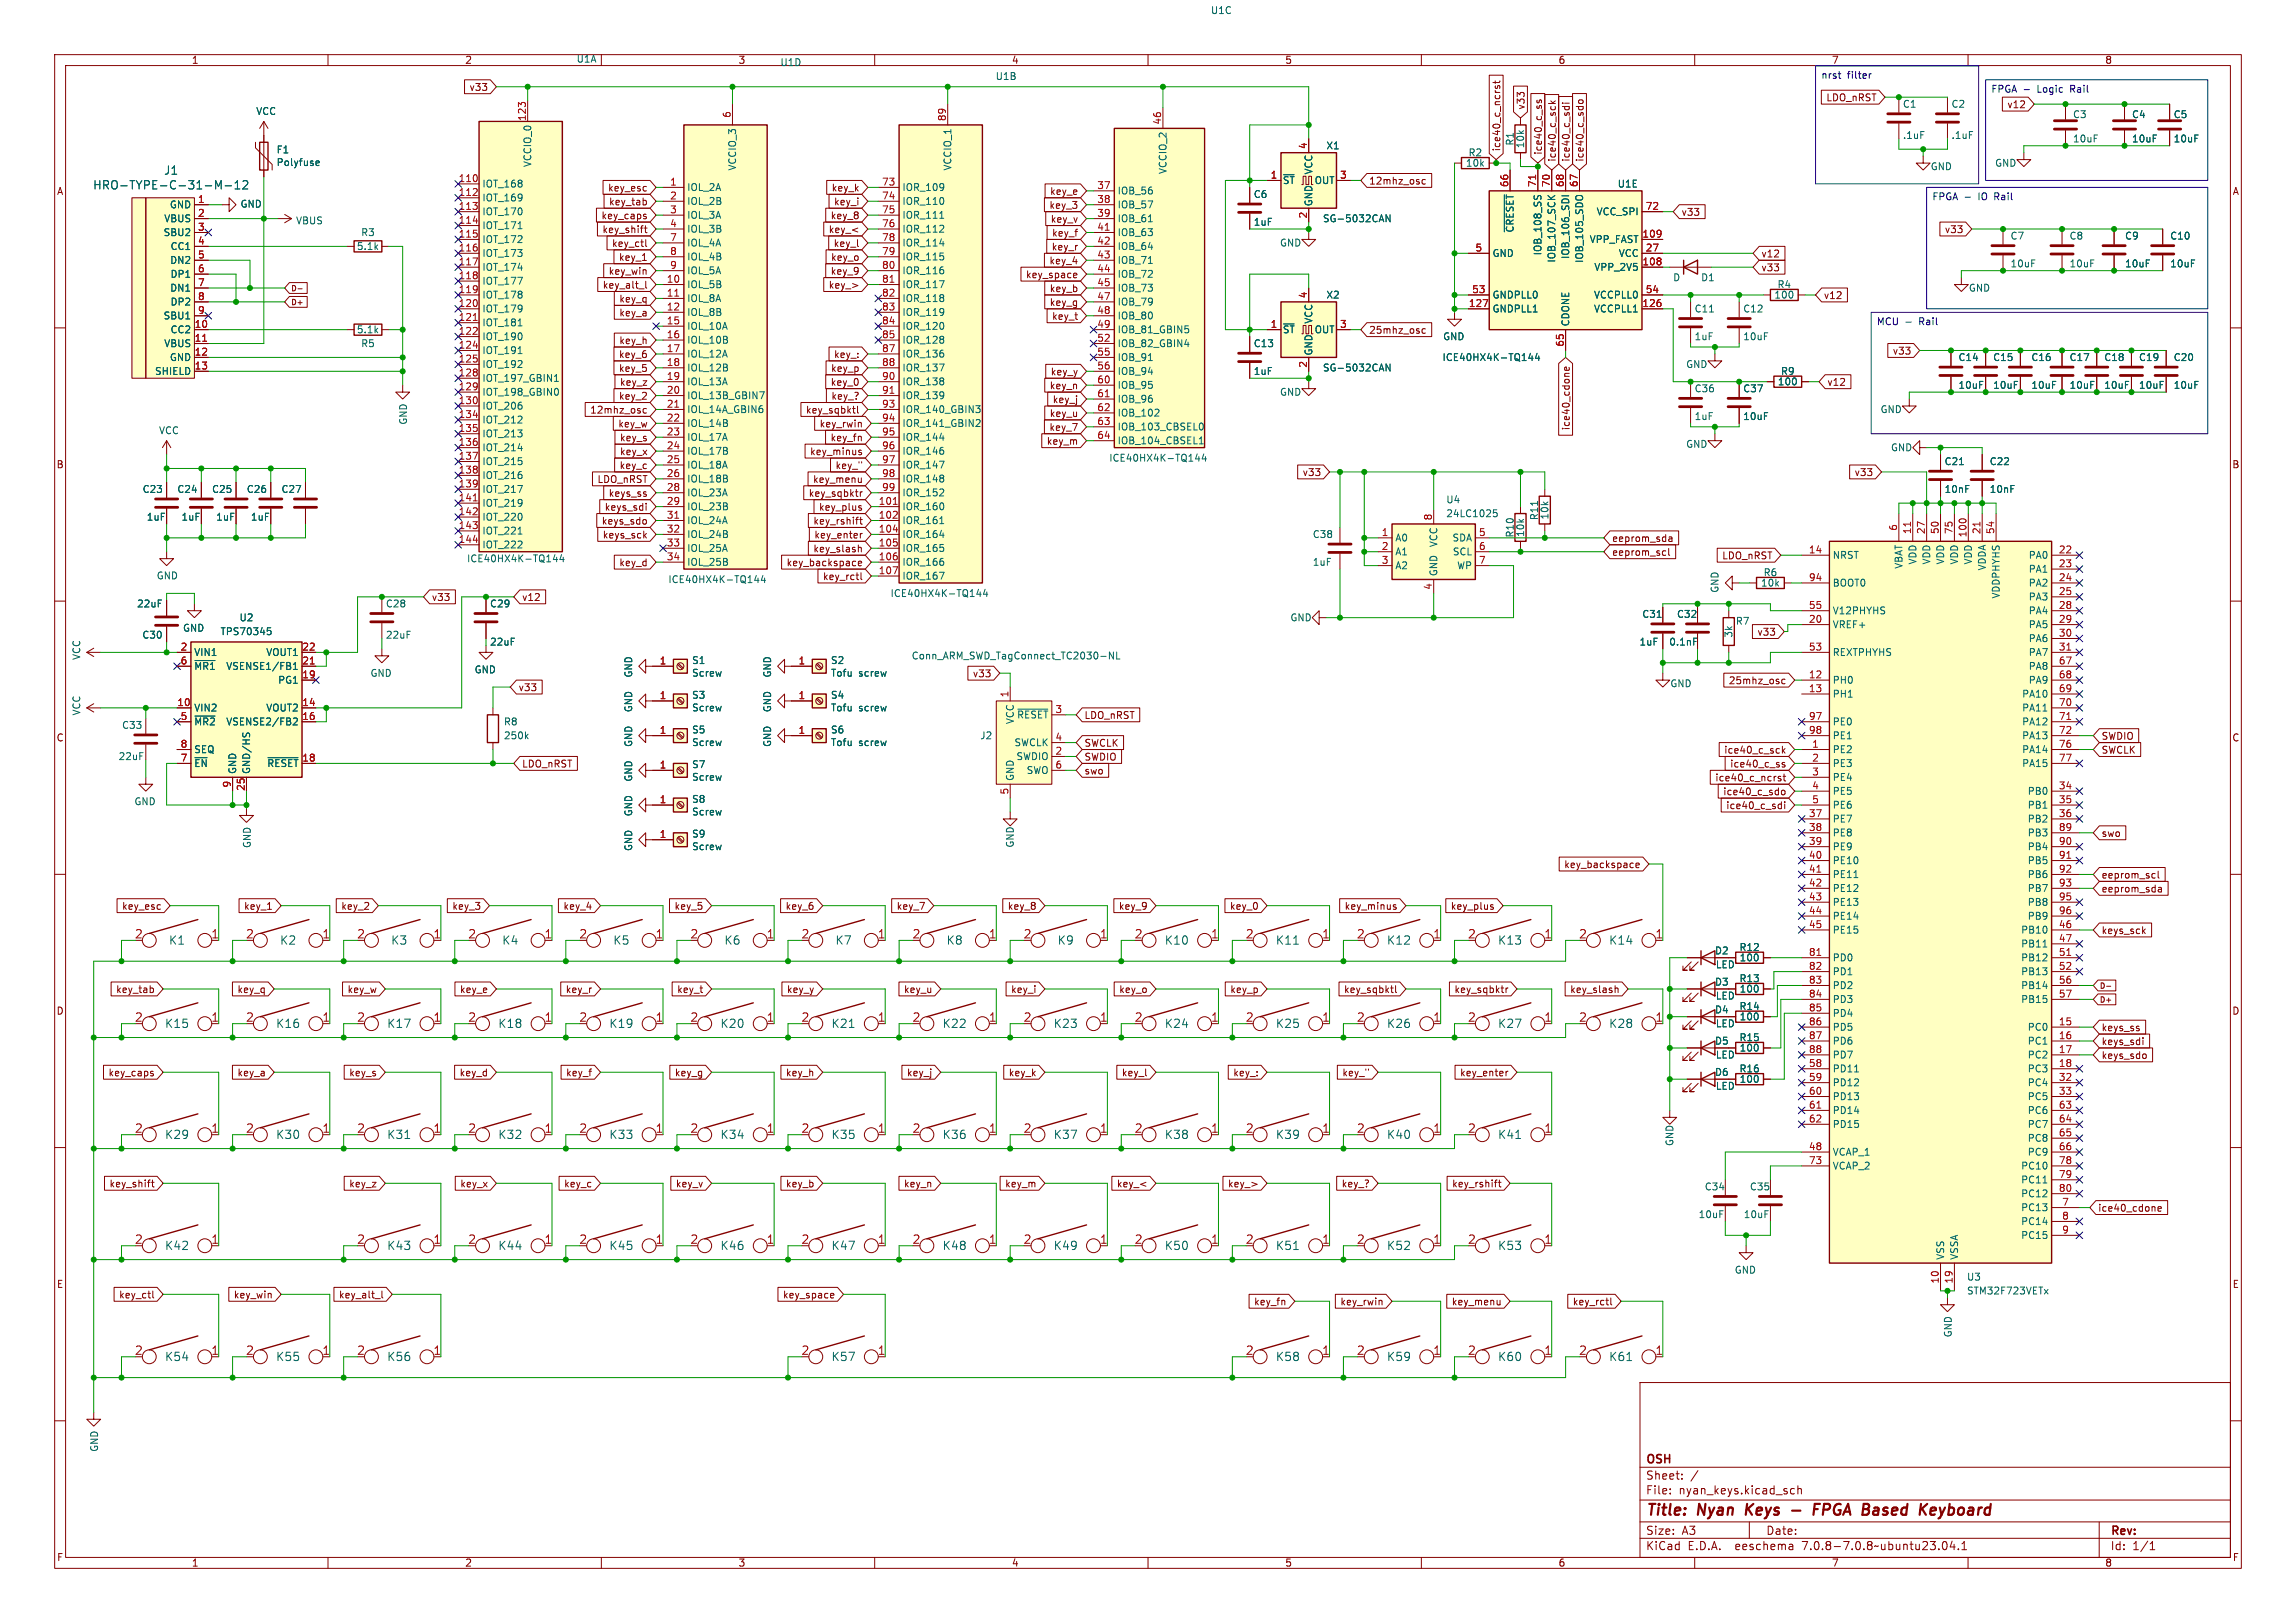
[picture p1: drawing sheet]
<svg xmlns="http://www.w3.org/2000/svg" width="420mm" height="297mm" viewBox="0 0 420 297" stroke-linecap="round" stroke-linejoin="round" font-family="sans-serif">
<defs><g id="words">
<g font-size="2.8" fill="#840000">
<text x="301" y="277.9">Title:</text>
<text x="310.6" y="277.9">Nyan</text>
<text x="320.2" y="277.9">Keys</text>
<text x="334.2" y="277.9">FPGA</text>
<text x="343.9" y="277.9">Based</text>
<text x="355.2" y="277.9">Keyboard</text>
</g>
<g font-size="2.1" fill="#006464">
<text x="16.9" y="34.9">HRO-TYPE-C-31-M-12</text>
<text x="29.9" y="32.2">J1</text>
<text x="30.8" y="173.1">K1</text>
<text x="51.1" y="173.1">K2</text>
<text x="71.5" y="173.1">K3</text>
<text x="91.8" y="173.1">K4</text>
<text x="112.1" y="173.1">K5</text>
<text x="132.4" y="173.1">K6</text>
<text x="152.7" y="173.1">K7</text>
<text x="173.1" y="173.1">K8</text>
<text x="193.4" y="173.1">K9</text>
<text x="213" y="173.1">K10</text>
<text x="233.3" y="173.1">K11</text>
<text x="253.6" y="173.1">K12</text>
<text x="273.9" y="173.1">K13</text>
<text x="294.3" y="173.1">K14</text>
<text x="30.1" y="188.3">K15</text>
<text x="50.4" y="188.3">K16</text>
<text x="70.7" y="188.3">K17</text>
<text x="91.1" y="188.3">K18</text>
<text x="111.4" y="188.3">K19</text>
<text x="131.7" y="188.3">K20</text>
<text x="152" y="188.3">K21</text>
<text x="172.3" y="188.3">K22</text>
<text x="192.7" y="188.3">K23</text>
<text x="213" y="188.3">K24</text>
<text x="233.3" y="188.3">K25</text>
<text x="253.6" y="188.3">K26</text>
<text x="273.9" y="188.3">K27</text>
<text x="294.3" y="188.3">K28</text>
<text x="30.1" y="208.6">K29</text>
<text x="50.4" y="208.6">K30</text>
<text x="70.7" y="208.6">K31</text>
<text x="91.1" y="208.6">K32</text>
<text x="111.4" y="208.6">K33</text>
<text x="131.7" y="208.6">K34</text>
<text x="152" y="208.6">K35</text>
<text x="172.3" y="208.6">K36</text>
<text x="192.7" y="208.6">K37</text>
<text x="213" y="208.6">K38</text>
<text x="233.3" y="208.6">K39</text>
<text x="253.6" y="208.6">K40</text>
<text x="273.9" y="208.6">K41</text>
<text x="30.1" y="229">K42</text>
<text x="70.7" y="229">K43</text>
<text x="91.1" y="229">K44</text>
<text x="111.4" y="229">K45</text>
<text x="131.7" y="229">K46</text>
<text x="152" y="229">K47</text>
<text x="172.3" y="229">K48</text>
<text x="192.7" y="229">K49</text>
<text x="213" y="229">K50</text>
<text x="233.3" y="229">K51</text>
<text x="253.6" y="229">K52</text>
<text x="273.9" y="229">K53</text>
<text x="30.1" y="249.3">K54</text>
<text x="50.4" y="249.3">K55</text>
<text x="70.7" y="249.3">K56</text>
<text x="152" y="249.3">K57</text>
<text x="233.3" y="249.3">K58</text>
<text x="253.6" y="249.3">K59</text>
<text x="273.9" y="249.3">K60</text>
<text x="294.3" y="249.3">K61</text>
</g>
<g font-size="2.1" fill="#a90000">
<text x="24.6" y="171.8">2</text>
<text x="38.6" y="171.8">1</text>
<text x="44.9" y="171.8">2</text>
<text x="58.9" y="171.8">1</text>
<text x="65.2" y="171.8">2</text>
<text x="79.2" y="171.8">1</text>
<text x="85.6" y="171.8">2</text>
<text x="99.5" y="171.8">1</text>
<text x="105.9" y="171.8">2</text>
<text x="119.8" y="171.8">1</text>
<text x="126.2" y="171.8">2</text>
<text x="140.2" y="171.8">1</text>
<text x="146.5" y="171.8">2</text>
<text x="160.5" y="171.8">1</text>
<text x="166.8" y="171.8">2</text>
<text x="180.8" y="171.8">1</text>
<text x="187.2" y="171.8">2</text>
<text x="201.1" y="171.8">1</text>
<text x="207.5" y="171.8">2</text>
<text x="221.4" y="171.8">1</text>
<text x="227.8" y="171.8">2</text>
<text x="241.8" y="171.8">1</text>
<text x="248.1" y="171.8">2</text>
<text x="262.1" y="171.8">1</text>
<text x="268.4" y="171.8">2</text>
<text x="282.4" y="171.8">1</text>
<text x="288.8" y="171.8">2</text>
<text x="302.7" y="171.8">1</text>
<text x="24.6" y="187.1">2</text>
<text x="38.6" y="187.1">1</text>
<text x="44.9" y="187.1">2</text>
<text x="58.9" y="187.1">1</text>
<text x="65.2" y="187.1">2</text>
<text x="79.2" y="187.1">1</text>
<text x="85.6" y="187.1">2</text>
<text x="99.5" y="187.1">1</text>
<text x="105.9" y="187.1">2</text>
<text x="119.8" y="187.1">1</text>
<text x="126.2" y="187.1">2</text>
<text x="140.2" y="187.1">1</text>
<text x="146.5" y="187.1">2</text>
<text x="160.5" y="187.1">1</text>
<text x="166.8" y="187.1">2</text>
<text x="180.8" y="187.1">1</text>
<text x="187.2" y="187.1">2</text>
<text x="201.1" y="187.1">1</text>
<text x="207.5" y="187.1">2</text>
<text x="221.4" y="187.1">1</text>
<text x="227.8" y="187.1">2</text>
<text x="241.8" y="187.1">1</text>
<text x="248.1" y="187.1">2</text>
<text x="262.1" y="187.1">1</text>
<text x="268.4" y="187.1">2</text>
<text x="282.4" y="187.1">1</text>
<text x="288.8" y="187.1">2</text>
<text x="302.7" y="187.1">1</text>
<text x="24.6" y="207.4">2</text>
<text x="38.6" y="207.4">1</text>
<text x="44.9" y="207.4">2</text>
<text x="58.9" y="207.4">1</text>
<text x="65.2" y="207.4">2</text>
<text x="79.2" y="207.4">1</text>
<text x="85.6" y="207.4">2</text>
<text x="99.5" y="207.4">1</text>
<text x="105.9" y="207.4">2</text>
<text x="119.8" y="207.4">1</text>
<text x="126.2" y="207.4">2</text>
<text x="140.2" y="207.4">1</text>
<text x="146.5" y="207.4">2</text>
<text x="160.5" y="207.4">1</text>
<text x="166.8" y="207.4">2</text>
<text x="180.8" y="207.4">1</text>
<text x="187.2" y="207.4">2</text>
<text x="201.1" y="207.4">1</text>
<text x="207.5" y="207.4">2</text>
<text x="221.4" y="207.4">1</text>
<text x="227.8" y="207.4">2</text>
<text x="241.8" y="207.4">1</text>
<text x="248.1" y="207.4">2</text>
<text x="262.1" y="207.4">1</text>
<text x="268.4" y="207.4">2</text>
<text x="282.4" y="207.4">1</text>
<text x="24.6" y="227.7">2</text>
<text x="38.6" y="227.7">1</text>
<text x="65.2" y="227.7">2</text>
<text x="79.2" y="227.7">1</text>
<text x="85.6" y="227.7">2</text>
<text x="99.5" y="227.7">1</text>
<text x="105.9" y="227.7">2</text>
<text x="119.8" y="227.7">1</text>
<text x="126.2" y="227.7">2</text>
<text x="140.2" y="227.7">1</text>
<text x="146.5" y="227.7">2</text>
<text x="160.5" y="227.7">1</text>
<text x="166.8" y="227.7">2</text>
<text x="180.8" y="227.7">1</text>
<text x="187.2" y="227.7">2</text>
<text x="201.1" y="227.7">1</text>
<text x="207.5" y="227.7">2</text>
<text x="221.4" y="227.7">1</text>
<text x="227.8" y="227.7">2</text>
<text x="241.8" y="227.7">1</text>
<text x="248.1" y="227.7">2</text>
<text x="262.1" y="227.7">1</text>
<text x="268.4" y="227.7">2</text>
<text x="282.4" y="227.7">1</text>
<text x="24.6" y="248">2</text>
<text x="38.6" y="248">1</text>
<text x="44.9" y="248">2</text>
<text x="58.9" y="248">1</text>
<text x="65.2" y="248">2</text>
<text x="79.2" y="248">1</text>
<text x="146.5" y="248">2</text>
<text x="160.5" y="248">1</text>
<text x="227.8" y="248">2</text>
<text x="241.8" y="248">1</text>
<text x="248.1" y="248">2</text>
<text x="262.1" y="248">1</text>
<text x="268.4" y="248">2</text>
<text x="282.4" y="248">1</text>
<text x="288.8" y="248">2</text>
<text x="302.7" y="248">1</text>
</g>
<g font-size="2.1" fill="#840000">
<text x="301" y="268.2">OSH</text>
<text x="301" y="273.7">File:</text>
<text x="301" y="271">Sheet:</text>
<text x="307.1" y="273.7">nyan_keys.kicad_sch</text>
<text x="301" y="281.1">Size:</text>
<text x="307.6" y="281.1">A3</text>
<text x="323" y="281.1">Date:</text>
<text x="386" y="281.3">Rev:</text>
<text x="301" y="283.9">KiCad</text>
<text x="308.7" y="283.9">E.D.A.</text>
<text x="317.6" y="283.9">eeschema</text>
<text x="330" y="283.9">7.0.8-7.0.8~ubuntu23.04.1</text>
<text x="386" y="283.9">Id:</text>
<text x="390.1" y="283.9">1/1</text>
</g>
<g font-size="1.8" fill="#006464">
<text x="221.4" y="2.8">U1C</text>
<text x="105.4" y="11.7">U1A</text>
<text x="142.7" y="12.3">U1D</text>
<text x="182" y="14.8">U1B</text>
<text x="46.8" y="21.2">VCC</text>
<text x="348" y="19.9">C1</text>
<text x="356.9" y="19.9">C2</text>
<text x="379.1" y="21.8">C3</text>
<text x="389.9" y="21.8">C4</text>
<text x="397.5" y="21.8">C5</text>
<text x="50.5" y="28.3">F1</text>
<text x="242.5" y="27.5">X1</text>
<text x="268.5" y="28.8">R2</text>
<text x="277.1" y="26.7" transform="rotate(-90 277.1 26.7)">R1</text>
<text x="279" y="27.2" transform="rotate(-90 279 27.2)">10k</text>
<text x="348" y="25.6">.1uF</text>
<text x="356.9" y="25.6">.1uF</text>
<text x="379.1" y="26.3">10uF</text>
<text x="389.9" y="26.3">10uF</text>
<text x="397.5" y="26.3">10uF</text>
<text x="50.5" y="30.6">Polyfuse</text>
<text x="88.1" y="34.5">IOT_168</text>
<text x="97.4" y="30.7" transform="rotate(-90 97.4 30.7)">VCCIO_0</text>
<text x="125.6" y="35.2">IOL_2A</text>
<text x="134.8" y="31.3" transform="rotate(-90 134.8 31.3)">VCCIO_3</text>
<text x="165" y="35.2">IOR_109</text>
<text x="174.2" y="31.3" transform="rotate(-90 174.2 31.3)">VCCIO_1</text>
<text x="204.3" y="35.8">IOB_56</text>
<text x="213.6" y="31.9" transform="rotate(-90 213.6 31.9)">VCCIO_2</text>
<text x="234.6" y="33.9">~{ST}</text>
<text x="240.3" y="32" transform="rotate(-90 240.3 32)">VCC</text>
<text x="240.4" y="33.9">OUT</text>
<text x="268" y="30.7">10k</text>
<text x="295.8" y="34.5">U1E</text>
<text x="353.1" y="31.3">GND</text>
<text x="364.9" y="30.7">GND</text>
<text x="30" y="40.9">VBUS</text>
<text x="31" y="38.3">GND</text>
<text x="43.9" y="38.2">GND</text>
<text x="54.1" y="41.2">VBUS</text>
<text x="88.1" y="37.1">IOT_169</text>
<text x="88.1" y="39.6">IOT_170</text>
<text x="125.6" y="37.7">IOL_2B</text>
<text x="125.6" y="40.2">IOL_3A</text>
<text x="165" y="37.7">IOR_110</text>
<text x="165" y="40.2">IOR_111</text>
<text x="204.3" y="38.3">IOB_57</text>
<text x="204.3" y="40.9">IOB_61</text>
<text x="229.2" y="36.4">C6</text>
<text x="229.2" y="41.5">1uF</text>
<text x="240.3" y="37.8" transform="rotate(-90 240.3 37.8)">GND</text>
<text x="241.9" y="40.9">SG-5032CAN</text>
<text x="292" y="39.6">VCC_SPI</text>
<text x="29.8" y="43.4">SBU2</text>
<text x="31.1" y="45.9">CC1</text>
<text x="65.2" y="45.9">5.1k</text>
<text x="66" y="43.4">R3</text>
<text x="88.1" y="42.1">IOT_171</text>
<text x="88.1" y="44.7">IOT_172</text>
<text x="88.1" y="47.2">IOT_173</text>
<text x="125.6" y="42.8">IOL_3B</text>
<text x="125.6" y="45.3">IOL_4A</text>
<text x="125.6" y="47.9">IOL_4B</text>
<text x="165" y="42.8">IOR_112</text>
<text x="165" y="45.3">IOR_114</text>
<text x="165" y="47.9">IOR_115</text>
<text x="204.3" y="43.4">IOB_63</text>
<text x="204.3" y="45.9">IOB_64</text>
<text x="234" y="45.3">GND</text>
<text x="272.9" y="47.2">GND</text>
<text x="277.1" y="42.7" transform="rotate(-90 277.1 42.7)">~{CRESET}</text>
<text x="282.2" y="46.8" transform="rotate(-90 282.2 46.8)">IOB_108_SS</text>
<text x="287.2" y="47.5" transform="rotate(-90 287.2 47.5)">IOB_106_SDI</text>
<text x="290.7" y="44.7">VPP_FAST</text>
<text x="296" y="47.2">VCC</text>
<text x="367.7" y="44">C7</text>
<text x="378.5" y="44">C8</text>
<text x="388.6" y="44">C9</text>
<text x="396.9" y="44">C10</text>
<text x="31" y="48.5">DN2</text>
<text x="31" y="53.6">DN1</text>
<text x="31.1" y="51">DP1</text>
<text x="88.1" y="49.8">IOT_174</text>
<text x="88.1" y="52.3">IOT_177</text>
<text x="125.6" y="52.9">IOL_5B</text>
<text x="125.6" y="50.4">IOL_5A</text>
<text x="165" y="50.4">IOR_116</text>
<text x="165" y="52.9">IOR_117</text>
<text x="204.3" y="48.5">IOB_71</text>
<text x="204.3" y="51">IOB_72</text>
<text x="204.3" y="53.6">IOB_73</text>
<text x="284.7" y="48.2" transform="rotate(-90 284.7 48.2)">IOB_107_SCK</text>
<text x="289.8" y="48.2" transform="rotate(-90 289.8 48.2)">IOB_105_SDO</text>
<text x="291.5" y="49.8">VPP_2V5</text>
<text x="306" y="51.7">D</text>
<text x="311.1" y="51.7">D1</text>
<text x="325" y="52.9">R4</text>
<text x="360.1" y="53.6">GND</text>
<text x="367.7" y="49.1">10uF</text>
<text x="378.5" y="49.1">10uF</text>
<text x="388.6" y="49.1">10uF</text>
<text x="396.9" y="49.1">10uF</text>
<text x="29.8" y="58.6">SBU1</text>
<text x="31.1" y="56.1">DP2</text>
<text x="88.1" y="54.8">IOT_178</text>
<text x="88.1" y="57.4">IOT_179</text>
<text x="88.1" y="59.9">IOT_181</text>
<text x="125.6" y="55.5">IOL_8A</text>
<text x="125.6" y="58">IOL_8B</text>
<text x="165" y="55.5">IOR_118</text>
<text x="165" y="58">IOR_119</text>
<text x="204.3" y="56.1">IOB_79</text>
<text x="204.3" y="58.6">IOB_80</text>
<text x="240.3" y="59.3" transform="rotate(-90 240.3 59.3)">VCC</text>
<text x="242.5" y="54.8">X2</text>
<text x="272.9" y="57.4">GNDPLL1</text>
<text x="272.9" y="54.8">GNDPLL0</text>
<text x="287.2" y="59.8" transform="rotate(-90 287.2 59.8)">CDONE</text>
<text x="291.5" y="57.4">VCCPLL1</text>
<text x="291.5" y="54.8">VCCPLL0</text>
<text x="309.9" y="57.4">C11</text>
<text x="318.8" y="57.4">C12</text>
<text x="324.5" y="54.8">100</text>
<text x="30" y="63.7">VBUS</text>
<text x="31.1" y="61.2">CC2</text>
<text x="65.2" y="61.2">5.1k</text>
<text x="66" y="63.7">R5</text>
<text x="88.1" y="62.5">IOT_190</text>
<text x="88.1" y="65">IOT_191</text>
<text x="125.6" y="60.6">IOL_10A</text>
<text x="125.6" y="63.1">IOL_10B</text>
<text x="125.6" y="65.6">IOL_12A</text>
<text x="165" y="60.6">IOR_120</text>
<text x="165" y="63.1">IOR_128</text>
<text x="165" y="65.6">IOR_136</text>
<text x="204.3" y="61.2">IOB_81_GBIN5</text>
<text x="204.3" y="63.7">IOB_82_GBIN4</text>
<text x="229.2" y="63.7">C13</text>
<text x="234.6" y="61.2">~{ST}</text>
<text x="240.3" y="65.2" transform="rotate(-90 240.3 65.2)">GND</text>
<text x="240.4" y="61.2">OUT</text>
<text x="263.9" y="62.5">GND</text>
<text x="309.9" y="62.5">1uF</text>
<text x="318.8" y="62.5">10uF</text>
<text x="28.3" y="68.8">SHIELD</text>
<text x="31" y="66.3">GND</text>
<text x="88.1" y="67.5">IOT_192</text>
<text x="88.1" y="70.1">IOT_197_GBIN1</text>
<text x="125.6" y="68.2">IOL_12B</text>
<text x="125.6" y="70.7">IOL_13A</text>
<text x="165" y="68.2">IOR_137</text>
<text x="165" y="70.7">IOR_138</text>
<text x="204.3" y="66.3">IOB_91</text>
<text x="204.3" y="68.8">IOB_94</text>
<text x="204.3" y="71.3">IOB_95</text>
<text x="229.2" y="68.8">1uF</text>
<text x="241.9" y="68.2">SG-5032CAN</text>
<text x="263.8" y="66.3">ICE40HX4K-TQ144</text>
<text x="308.3" y="67.5">GND</text>
<text x="309.9" y="72">C36</text>
<text x="318.8" y="72">C37</text>
<text x="325.1" y="70.7">100</text>
<text x="325.7" y="68.8">R9</text>
<text x="358.2" y="66.3">C14</text>
<text x="358.2" y="71.3">10uF</text>
<text x="364.5" y="66.3">C15</text>
<text x="364.5" y="71.3">10uF</text>
<text x="371.5" y="66.3">C16</text>
<text x="371.5" y="71.3">10uF</text>
<text x="378.5" y="66.3">C17</text>
<text x="378.5" y="71.3">10uF</text>
<text x="384.8" y="66.3">C18</text>
<text x="384.8" y="71.3">10uF</text>
<text x="391.2" y="66.3">C19</text>
<text x="391.2" y="71.3">10uF</text>
<text x="397.5" y="66.3">C20</text>
<text x="397.5" y="71.3">10uF</text>
<text x="74.7" y="77.8" transform="rotate(-90 74.7 77.8)">GND</text>
<text x="88.1" y="72.6">IOT_198_GBIN0</text>
<text x="88.1" y="75.2">IOT_206</text>
<text x="88.1" y="77.7">IOT_212</text>
<text x="125.6" y="73.3">IOL_13B_GBIN7</text>
<text x="125.6" y="75.8">IOL_14A_GBIN6</text>
<text x="165" y="73.3">IOR_139</text>
<text x="165" y="75.8">IOR_140_GBIN3</text>
<text x="204.3" y="73.9">IOB_96</text>
<text x="204.3" y="76.4">IOB_102</text>
<text x="234" y="72.6">GND</text>
<text x="309.9" y="77.1">1uF</text>
<text x="318.8" y="77.1">10uF</text>
<text x="343.9" y="75.8">GND</text>
<text x="29" y="79.7">VCC</text>
<text x="88.1" y="80.2">IOT_213</text>
<text x="88.1" y="82.8">IOT_214</text>
<text x="125.6" y="78.3">IOL_14B</text>
<text x="125.6" y="80.9">IOL_17A</text>
<text x="125.6" y="83.4">IOL_17B</text>
<text x="165" y="78.3">IOR_141_GBIN2</text>
<text x="165" y="80.9">IOR_144</text>
<text x="165" y="83.4">IOR_146</text>
<text x="204.3" y="79">IOB_103_CBSEL0</text>
<text x="204.3" y="81.5">IOB_104_CBSEL1</text>
<text x="308.3" y="82.1">GND</text>
<text x="345.8" y="82.8">GND</text>
<text x="88.1" y="85.3">IOT_215</text>
<text x="88.1" y="87.9">IOT_216</text>
<text x="125.6" y="86">IOL_18A</text>
<text x="125.6" y="88.5">IOL_18B</text>
<text x="165" y="86">IOR_147</text>
<text x="165" y="88.5">IOR_148</text>
<text x="202.8" y="84.7">ICE40HX4K-TQ144</text>
<text x="355.6" y="85.3">C21</text>
<text x="363.9" y="85.3">C22</text>
<text x="26" y="90.4">C23</text>
<text x="26.7" y="95.5">1uF</text>
<text x="32.3" y="90.4">C24</text>
<text x="33.1" y="95.5">1uF</text>
<text x="38.7" y="90.4">C25</text>
<text x="39.4" y="95.5">1uF</text>
<text x="45" y="90.4">C26</text>
<text x="45.8" y="95.5">1uF</text>
<text x="51.4" y="90.4">C27</text>
<text x="88.1" y="90.4">IOT_217</text>
<text x="88.1" y="92.9">IOT_219</text>
<text x="88.1" y="95.5">IOT_220</text>
<text x="125.6" y="91">IOL_23A</text>
<text x="125.6" y="93.6">IOL_23B</text>
<text x="165" y="93.6">IOR_160</text>
<text x="165" y="91">IOR_152</text>
<text x="264.5" y="92.3">U4</text>
<text x="264.5" y="94.8">24LC1025</text>
<text x="281.5" y="95.3" transform="rotate(-90 281.5 95.3)">R11</text>
<text x="283.4" y="95.2" transform="rotate(-90 283.4 95.2)">10k</text>
<text x="355.6" y="90.4">10nF</text>
<text x="363.9" y="90.4">10nF</text>
<text x="88.1" y="98">IOT_221</text>
<text x="88.1" y="100.6">IOT_222</text>
<text x="125.6" y="96.1">IOL_24A</text>
<text x="125.6" y="98.7">IOL_24B</text>
<text x="125.6" y="101.2">IOL_25A</text>
<text x="165" y="96.1">IOR_161</text>
<text x="165" y="98.7">IOR_164</text>
<text x="165" y="101.2">IOR_165</text>
<text x="240" y="98.7">C38</text>
<text x="255.1" y="99.3">A0</text>
<text x="255.1" y="101.8">A1</text>
<text x="263.1" y="100.2" transform="rotate(-90 263.1 100.2)">VCC</text>
<text x="265.6" y="99.3">SDA</text>
<text x="265.7" y="101.8">SCL</text>
<text x="277.1" y="98.5" transform="rotate(-90 277.1 98.5)">R10</text>
<text x="279" y="98.3" transform="rotate(-90 279 98.3)">10k</text>
<text x="28.6" y="106.2">GND</text>
<text x="85.3" y="103.1">ICE40HX4K-TQ144</text>
<text x="122.2" y="106.9">ICE40HX4K-TQ144</text>
<text x="125.6" y="103.7">IOL_25B</text>
<text x="165" y="103.7">IOR_166</text>
<text x="165" y="106.3">IOR_167</text>
<text x="240" y="103.7">1uF</text>
<text x="255.1" y="104.4">A2</text>
<text x="263.1" y="105.5" transform="rotate(-90 263.1 105.5)">GND</text>
<text x="266.4" y="104.4">WP</text>
<text x="322" y="107.5">10k</text>
<text x="322.5" y="105.6">R6</text>
<text x="335.2" y="102.5">NRST</text>
<text x="335.2" y="107.5">BOOT0</text>
<text x="348.2" y="104.2" transform="rotate(-90 348.2 104.2)">VBAT</text>
<text x="350.7" y="103.4" transform="rotate(-90 350.7 103.4)">VDD</text>
<text x="353.3" y="103.4" transform="rotate(-90 353.3 103.4)">VDD</text>
<text x="355.8" y="103.4" transform="rotate(-90 355.8 103.4)">VDD</text>
<text x="358.4" y="103.4" transform="rotate(-90 358.4 103.4)">VDD</text>
<text x="360.9" y="103.4" transform="rotate(-90 360.9 103.4)">VDD</text>
<text x="363.4" y="104.5" transform="rotate(-90 363.4 104.5)">VDDA</text>
<text x="371" y="102.5">PA0</text>
<text x="371" y="105">PA1</text>
<text x="371" y="107.5">PA2</text>
<text x="25" y="111.4">22uF</text>
<text x="43.7" y="113.9">U2</text>
<text x="70.5" y="111.4">C28</text>
<text x="89.5" y="111.4">C29</text>
<text x="162.8" y="109.4">ICE40HX4K-TQ144</text>
<text x="235.9" y="113.9">GND</text>
<text x="300.3" y="113.3">C31</text>
<text x="306.7" y="113.3">C32</text>
<text x="314.6" y="108.6" transform="rotate(-90 314.6 108.6)">GND</text>
<text x="335.2" y="112.6">V12PHYHS</text>
<text x="366" y="109.6" transform="rotate(-90 366 109.6)">VDDPHYHS</text>
<text x="371" y="110.1">PA3</text>
<text x="371" y="112.6">PA4</text>
<text x="25.9" y="117.1">C30</text>
<text x="33.4" y="115.8">GND</text>
<text x="40.2" y="116.4">TPS70345</text>
<text x="70.5" y="117.1">22uF</text>
<text x="89.5" y="118.3">22uF</text>
<text x="299.8" y="118.3">1uF</text>
<text x="305.2" y="118.3">0.1nF</text>
<text x="317.1" y="116.8" transform="rotate(-90 317.1 116.8)">3k</text>
<text x="317.4" y="114.5">R7</text>
<text x="335.2" y="115.2">VREF+</text>
<text x="371" y="115.2">PA5</text>
<text x="371" y="117.7">PA6</text>
<text x="14.9" y="120.9" transform="rotate(-90 14.9 120.9)">VCC</text>
<text x="35.4" y="120.2">VIN1</text>
<text x="35.4" y="122.8">~{MR1}VSENSE1/FB1</text>
<text x="48.6" y="120.2">VOUT1</text>
<text x="50.8" y="125.3">PG1</text>
<text x="67.7" y="124.1">GND</text>
<text x="86.7" y="123.4">GND</text>
<text x="115.8" y="124.1" transform="rotate(-90 115.8 124.1)">GND</text>
<text x="126.5" y="121.7">S1</text>
<text x="126.5" y="124">Screw</text>
<text x="141.2" y="124.1" transform="rotate(-90 141.2 124.1)">GND</text>
<text x="151.9" y="124">Tofu</text>
<text x="151.9" y="121.7">S2</text>
<text x="157.1" y="124">screw</text>
<text x="166.7" y="120.9">Conn_ARM_SWD_TagConnect_TC2030-NL</text>
<text x="305.4" y="126">GND</text>
<text x="335.2" y="125.3">PH0</text>
<text x="335.2" y="120.2">REXTPHYHS</text>
<text x="371" y="120.2">PA7</text>
<text x="371" y="122.8">PA8</text>
<text x="371" y="125.3">PA9</text>
<text x="14.9" y="131" transform="rotate(-90 14.9 131)">VCC</text>
<text x="35.4" y="130.4">VIN2</text>
<text x="48.6" y="130.4">VOUT2</text>
<text x="115.8" y="130.4" transform="rotate(-90 115.8 130.4)">GND</text>
<text x="126.5" y="128.1">S3</text>
<text x="126.5" y="130.4">Screw</text>
<text x="141.2" y="130.4" transform="rotate(-90 141.2 130.4)">GND</text>
<text x="151.9" y="130.4">Tofu</text>
<text x="151.9" y="128.1">S4</text>
<text x="157.1" y="130.4">screw</text>
<text x="185.9" y="131.7">~{RESET}</text>
<text x="335.2" y="127.9">PH1</text>
<text x="369.8" y="127.9">PA10</text>
<text x="369.8" y="130.4">PA11</text>
<text x="22.2" y="133.6">C33</text>
<text x="35.4" y="132.9">~{MR2}VSENSE2/FB2</text>
<text x="92.1" y="132.9">R8</text>
<text x="92.1" y="135.5">250k</text>
<text x="115.8" y="136.8" transform="rotate(-90 115.8 136.8)">GND</text>
<text x="126.5" y="134.4">S5</text>
<text x="126.5" y="136.7">Screw</text>
<text x="141.2" y="136.8" transform="rotate(-90 141.2 136.8)">GND</text>
<text x="151.9" y="136.7">Tofu</text>
<text x="151.9" y="134.4">S6</text>
<text x="157.1" y="136.7">screw</text>
<text x="179.2" y="135.5">J2</text>
<text x="185.5" y="136.8">SWCLK</text>
<text x="185.6" y="132.6" transform="rotate(-90 185.6 132.6)">VCC</text>
<text x="335.2" y="132.9">PE0</text>
<text x="335.2" y="135.5">PE1</text>
<text x="369.8" y="132.9">PA12</text>
<text x="369.8" y="135.5">PA13</text>
<text x="21.6" y="139.3">22uF</text>
<text x="35.4" y="140.6">~{EN}</text>
<text x="35.4" y="138">SEQ</text>
<text x="43.4" y="141.7" transform="rotate(-90 43.4 141.7)">GND</text>
<text x="45.9" y="141.7" transform="rotate(-90 45.9 141.7)">GND/HS</text>
<text x="48.8" y="140.6">~{RESET}</text>
<text x="115.8" y="143.1" transform="rotate(-90 115.8 143.1)">GND</text>
<text x="126.5" y="140.8">S7</text>
<text x="126.5" y="143.1">Screw</text>
<text x="185.6" y="143" transform="rotate(-90 185.6 143)">GND</text>
<text x="185.8" y="139.3">SWDIO</text>
<text x="187.7" y="141.8">SWO</text>
<text x="335.2" y="138">PE2</text>
<text x="335.2" y="140.6">PE3</text>
<text x="335.2" y="143.1">PE4</text>
<text x="369.8" y="138">PA14</text>
<text x="369.8" y="140.6">PA15</text>
<text x="24.5" y="147.5">GND</text>
<text x="115.8" y="149.5" transform="rotate(-90 115.8 149.5)">GND</text>
<text x="126.5" y="147.1">S8</text>
<text x="126.5" y="149.4">Screw</text>
<text x="335.2" y="145.6">PE5</text>
<text x="335.2" y="148.2">PE6</text>
<text x="370.8" y="145.6">PB0</text>
<text x="370.8" y="148.2">PB1</text>
<text x="46.1" y="155.3" transform="rotate(-90 46.1 155.3)">GND</text>
<text x="115.8" y="155.8" transform="rotate(-90 115.8 155.8)">GND</text>
<text x="126.5" y="153.5">S9</text>
<text x="126.5" y="155.8">Screw</text>
<text x="185.6" y="155.2" transform="rotate(-90 185.6 155.2)">GND</text>
<text x="335.2" y="150.7">PE7</text>
<text x="335.2" y="153.3">PE8</text>
<text x="335.2" y="155.8">PE9</text>
<text x="370.8" y="150.7">PB2</text>
<text x="370.8" y="153.3">PB3</text>
<text x="370.8" y="155.8">PB4</text>
<text x="335.2" y="158.3">PE10</text>
<text x="335.2" y="160.9">PE11</text>
<text x="370.8" y="158.3">PB5</text>
<text x="370.8" y="160.9">PB6</text>
<text x="335.2" y="163.4">PE12</text>
<text x="335.2" y="166">PE13</text>
<text x="370.8" y="163.4">PB7</text>
<text x="370.8" y="166">PB8</text>
<text x="335.2" y="168.5">PE14</text>
<text x="335.2" y="171">PE15</text>
<text x="369.6" y="171">PB10</text>
<text x="369.6" y="173.6">PB11</text>
<text x="370.8" y="168.5">PB9</text>
<text x="313.8" y="177.4">LED</text>
<text x="318.1" y="179.9">R13</text>
<text x="318.1" y="174.2">R12</text>
<text x="318.1" y="176.1">100</text>
<text x="335.2" y="176.1">PD0</text>
<text x="335.2" y="178.7">PD1</text>
<text x="369.6" y="176.1">PB12</text>
<text x="369.6" y="178.7">PB13</text>
<text x="313.8" y="183.1">LED</text>
<text x="318.1" y="185">R14</text>
<text x="318.1" y="181.8">100</text>
<text x="335.2" y="181.2">PD2</text>
<text x="335.2" y="183.7">PD3</text>
<text x="369.6" y="181.2">PB14</text>
<text x="369.6" y="183.7">PB15</text>
<text x="313.8" y="188.2">LED</text>
<text x="318.1" y="190.7">R15</text>
<text x="318.1" y="186.9">100</text>
<text x="335.2" y="186.3">PD4</text>
<text x="335.2" y="188.8">PD5</text>
<text x="335.2" y="191.4">PD6</text>
<text x="370.8" y="188.8">PC0</text>
<text x="370.8" y="191.4">PC1</text>
<text x="313.8" y="193.9">LED</text>
<text x="318.1" y="196.4">R16</text>
<text x="318.1" y="192.6">100</text>
<text x="335.2" y="196.4">PD11</text>
<text x="335.2" y="193.9">PD7</text>
<text x="370.8" y="193.9">PC2</text>
<text x="370.8" y="196.4">PC3</text>
<text x="313.8" y="199.6">LED</text>
<text x="318.1" y="198.3">100</text>
<text x="335.2" y="199">PD12</text>
<text x="335.2" y="201.5">PD13</text>
<text x="370.8" y="199">PC4</text>
<text x="370.8" y="201.5">PC5</text>
<text x="306.3" y="209.8" transform="rotate(-90 306.3 209.8)">GND</text>
<text x="335.2" y="204.1">PD14</text>
<text x="335.2" y="206.6">PD15</text>
<text x="370.8" y="204.1">PC6</text>
<text x="370.8" y="206.6">PC7</text>
<text x="370.8" y="209.1">PC8</text>
<text x="335.2" y="211.7">VCAP_1</text>
<text x="335.2" y="214.2">VCAP_2</text>
<text x="369.6" y="214.2">PC10</text>
<text x="370.8" y="211.7">PC9</text>
<text x="311.7" y="218">C34</text>
<text x="320" y="218">C35</text>
<text x="369.6" y="221.8">PC13</text>
<text x="369.6" y="216.8">PC11</text>
<text x="369.6" y="219.3">PC12</text>
<text x="310.6" y="223.1">10uF</text>
<text x="318.9" y="223.1">10uF</text>
<text x="369.6" y="224.4">PC14</text>
<text x="369.6" y="226.9">PC15</text>
<text x="317.2" y="233.3">GND</text>
<text x="355.8" y="230.6" transform="rotate(-90 355.8 230.6)">VSS</text>
<text x="358.4" y="230.6" transform="rotate(-90 358.4 230.6)">VSSA</text>
<text x="359.7" y="234.5">U3</text>
<text x="359.7" y="237.1">STM32F723VETx</text>
<text x="357.2" y="244.8" transform="rotate(-90 357.2 244.8)">GND</text>
<text x="18.1" y="265.8" transform="rotate(-90 18.1 265.8)">GND</text>
</g>
<g font-size="1.8" fill="#840000">
<text x="35" y="11.9">1</text>
<text x="85" y="11.9">2</text>
<text x="135" y="11.9">3</text>
<text x="185" y="11.9">4</text>
<text x="235" y="11.9">5</text>
<text x="285" y="11.9">6</text>
<text x="335" y="11.9">7</text>
<text x="385" y="11.9">8</text>
<text x="85.8" y="16.8">v33</text>
<text x="279.1" y="20.2" transform="rotate(-90 279.1 20.2)">v33</text>
<text x="334" y="18.7">LDO_nRST</text>
<text x="367.1" y="20">v12</text>
<text x="274.6" y="27.8" transform="rotate(-90 274.6 27.8)">ice40_c_ncrst</text>
<text x="282.3" y="28.4" transform="rotate(-90 282.3 28.4)">ice40_c_ss</text>
<text x="284.8" y="29.7" transform="rotate(-90 284.8 29.7)">ice40_c_sck</text>
<text x="287.3" y="29.7" transform="rotate(-90 287.3 29.7)">ice40_c_sdi</text>
<text x="289.9" y="29.7" transform="rotate(-90 289.9 29.7)">ice40_c_sdo</text>
<text x="10.3" y="35.9">A</text>
<text x="111.1" y="35.2">key_esc</text>
<text x="152" y="35.2">key_k</text>
<text x="192" y="35.9">key_e</text>
<text x="250.3" y="34">12mhz_osc</text>
<text x="408.3" y="35.9">A</text>
<text x="109.9" y="40.3">key_caps</text>
<text x="111.3" y="37.8">key_tab</text>
<text x="151.9" y="40.3">key_8</text>
<text x="152.5" y="37.8">key_i</text>
<text x="191.9" y="38.4">key_3</text>
<text x="192.1" y="41">key_v</text>
<text x="307.5" y="39.7">v33</text>
<text x="110.1" y="42.9">key_shift</text>
<text x="111.9" y="45.4">key_ctl</text>
<text x="113.1" y="47.9">key_1</text>
<text x="151.5" y="42.9">key_&lt;</text>
<text x="151.9" y="47.9">key_o</text>
<text x="152.4" y="45.4">key_l</text>
<text x="192.3" y="46">key_r</text>
<text x="192.3" y="43.5">key_f</text>
<text x="322.1" y="47.3">v12</text>
<text x="355.7" y="42.9">v33</text>
<text x="110.2" y="53">key_alt_l</text>
<text x="111.2" y="50.5">key_win</text>
<text x="151.5" y="53">key_&gt;</text>
<text x="151.9" y="50.5">key_9</text>
<text x="187.6" y="51.1">key_space</text>
<text x="191.9" y="48.6">key_4</text>
<text x="191.9" y="53.7">key_b</text>
<text x="322.1" y="49.8">v33</text>
<text x="113.2" y="55.6">key_q</text>
<text x="113.2" y="58.1">key_a</text>
<text x="191.9" y="56.2">key_g</text>
<text x="192.3" y="58.7">key_t</text>
<text x="333.5" y="54.9">v12</text>
<text x="113.1" y="65.7">key_6</text>
<text x="113.2" y="63.2">key_h</text>
<text x="152.5" y="65.7">key_:</text>
<text x="250.3" y="61.3">25mhz_osc</text>
<text x="346.1" y="65.1">v33</text>
<text x="113.1" y="68.3">key_5</text>
<text x="113.3" y="70.8">key_z</text>
<text x="151.9" y="70.8">key_0</text>
<text x="151.9" y="68.3">key_p</text>
<text x="191.9" y="71.4">key_n</text>
<text x="192.1" y="68.9">key_y</text>
<text x="334.2" y="70.8">v12</text>
<text x="107.9" y="75.9">12mhz_osc</text>
<text x="113.1" y="73.3">key_2</text>
<text x="147.3" y="75.9">key_sqbktl</text>
<text x="152" y="73.3">key_?</text>
<text x="191.9" y="76.5">key_u</text>
<text x="192.5" y="74">key_j</text>
<text x="113" y="78.4">key_w</text>
<text x="113.3" y="81">key_s</text>
<text x="113.3" y="83.5">key_x</text>
<text x="148.1" y="83.5">key_minus</text>
<text x="149.8" y="78.4">key_rwin</text>
<text x="151.8" y="81">key_fn</text>
<text x="191.4" y="81.6">key_m</text>
<text x="191.9" y="79.1">key_7</text>
<text x="287.3" y="78.8" transform="rotate(-90 287.3 78.8)">ice40_cdone</text>
<text x="10.3" y="85.9">B</text>
<text x="109.2" y="88.6">LDO_nRST</text>
<text x="113.2" y="86">key_c</text>
<text x="148.6" y="88.6">key_menu</text>
<text x="152.7" y="86">key_&quot;</text>
<text x="238.2" y="87.3">v33</text>
<text x="339.2" y="87.3">v33</text>
<text x="408.2" y="85.9">B</text>
<text x="110.5" y="93.7">keys_sdi</text>
<text x="111.2" y="91.1">keys_ss</text>
<text x="147.8" y="91.1">key_sqbktr</text>
<text x="149.7" y="93.7">key_plus</text>
<text x="110" y="96.2">keys_sdo</text>
<text x="110.2" y="98.7">keys_sck</text>
<text x="148.7" y="101.3">key_slash</text>
<text x="148.7" y="96.2">key_rshift</text>
<text x="148.9" y="98.7">key_enter</text>
<text x="294.8" y="101.9">eeprom_scl</text>
<text x="294.8" y="99.4">eeprom_sda</text>
<text x="113.2" y="103.8">key_d</text>
<text x="143.8" y="103.8">key_backspace</text>
<text x="150.4" y="106.4">key_rctl</text>
<text x="314.9" y="102.6">LDO_nRST</text>
<text x="78.9" y="110.2">v33</text>
<text x="95.4" y="110.2">v12</text>
<text x="321.4" y="116.5">v33</text>
<text x="177.9" y="124.1">v33</text>
<text x="316.1" y="125.4">25mhz_osc</text>
<text x="94.8" y="126.7">v33</text>
<text x="198.3" y="131.8">LDO_nRST</text>
<text x="10.3" y="135.9">C</text>
<text x="198.3" y="136.8">SWCLK</text>
<text x="384.3" y="135.6">SWDIO</text>
<text x="408.2" y="135.9">C</text>
<text x="95.4" y="140.7">LDO_nRST</text>
<text x="198.3" y="141.9">swo</text>
<text x="198.3" y="139.4">SWDIO</text>
<text x="313.7" y="143.2">ice40_c_ncrst</text>
<text x="315.3" y="138.1">ice40_c_sck</text>
<text x="316.4" y="140.7">ice40_c_ss</text>
<text x="384.3" y="138.1">SWCLK</text>
<text x="315.1" y="145.7">ice40_c_sdo</text>
<text x="315.7" y="148.3">ice40_c_sdi</text>
<text x="384.3" y="153.4">swo</text>
<text x="286" y="159.1">key_backspace</text>
<text x="384.3" y="161">eeprom_scl</text>
<text x="22.2" y="166.7">key_esc</text>
<text x="44.5" y="166.7">key_1</text>
<text x="62.3" y="166.7">key_2</text>
<text x="82.6" y="166.7">key_3</text>
<text x="103" y="166.7">key_4</text>
<text x="123.3" y="166.7">key_5</text>
<text x="143.6" y="166.7">key_6</text>
<text x="163.9" y="166.7">key_7</text>
<text x="184.2" y="166.7">key_8</text>
<text x="204.6" y="166.7">key_9</text>
<text x="224.9" y="166.7">key_0</text>
<text x="245.9" y="166.7">key_minus</text>
<text x="265.3" y="166.7">key_plus</text>
<text x="384.3" y="163.5">eeprom_sda</text>
<text x="384.3" y="171.1">keys_sck</text>
<text x="313.6" y="174.9">D2</text>
<text x="10.3" y="185.9">D</text>
<text x="21.1" y="181.9">key_tab</text>
<text x="43.3" y="181.9">key_q</text>
<text x="63.5" y="181.9">key_w</text>
<text x="84" y="181.9">key_e</text>
<text x="103.4" y="181.9">key_r</text>
<text x="123.8" y="181.9">key_t</text>
<text x="143.8" y="181.9">key_y</text>
<text x="165.3" y="181.9">key_u</text>
<text x="184.8" y="181.9">key_i</text>
<text x="204.6" y="181.9">key_o</text>
<text x="224.9" y="181.9">key_p</text>
<text x="245.7" y="181.9">key_sqbktl</text>
<text x="265.9" y="181.9">key_sqbktr</text>
<text x="287.1" y="181.9">key_slash</text>
<text x="313.6" y="180.6">D3</text>
<text x="313.6" y="185.6">D4</text>
<text x="408.2" y="185.9">D</text>
<text x="313.6" y="191.4">D5</text>
<text x="384.3" y="188.9">keys_ss</text>
<text x="384.3" y="191.5">keys_sdi</text>
<text x="19.7" y="197.2">key_caps</text>
<text x="43.3" y="197.2">key_a</text>
<text x="63.8" y="197.2">key_s</text>
<text x="84" y="197.2">key_d</text>
<text x="103.4" y="197.2">key_f</text>
<text x="123.3" y="197.2">key_g</text>
<text x="143.7" y="197.2">key_h</text>
<text x="165.8" y="197.2">key_j</text>
<text x="184.4" y="197.2">key_k</text>
<text x="205.1" y="197.2">key_l</text>
<text x="225.5" y="197.2">key_:</text>
<text x="245.4" y="197.2">key_&quot;</text>
<text x="267" y="197.2">key_enter</text>
<text x="313.6" y="197.1">D6</text>
<text x="384.3" y="194">keys_sdo</text>
<text x="19.9" y="217.5">key_shift</text>
<text x="63.8" y="217.5">key_z</text>
<text x="84.1" y="217.5">key_x</text>
<text x="103.1" y="217.5">key_c</text>
<text x="123.5" y="217.5">key_v</text>
<text x="143.7" y="217.5">key_b</text>
<text x="165.3" y="217.5">key_n</text>
<text x="183.8" y="217.5">key_m</text>
<text x="204.2" y="217.5">key_&lt;</text>
<text x="224.5" y="217.5">key_&gt;</text>
<text x="245.3" y="217.5">key_?</text>
<text x="265.5" y="217.5">key_rshift</text>
<text x="383.7" y="221.9">ice40_cdone</text>
<text x="10.3" y="235.9">E</text>
<text x="21.7" y="237.8">key_ctl</text>
<text x="42.7" y="237.8">key_win</text>
<text x="61.9" y="237.8">key_alt_l</text>
<text x="143.1" y="237.8">key_space</text>
<text x="229.3" y="239.1">key_fn</text>
<text x="245.1" y="239.1">key_rwin</text>
<text x="265.5" y="239.1">key_menu</text>
<text x="287.6" y="239.1">key_rctl</text>
<text x="408.3" y="235.9">E</text>
<text x="10.3" y="285.9">F</text>
<text x="35" y="286.9">1</text>
<text x="85" y="286.9">2</text>
<text x="135" y="286.9">3</text>
<text x="185" y="286.9">4</text>
<text x="235" y="286.9">5</text>
<text x="285" y="286.9">6</text>
<text x="335" y="286.9">7</text>
<text x="385" y="286.9">8</text>
<text x="408.3" y="285.9">F</text>
</g>
<g font-size="1.8" fill="#0000c2">
<text x="333.1" y="14.7">nrst</text>
<text x="337.9" y="14.7">filter</text>
<text x="364.2" y="17.3">FPGA -</text>
<text x="372.8" y="17.3">Logic</text>
<text x="379" y="17.3">Rail</text>
<text x="353.4" y="37">FPGA -</text>
<text x="362" y="37">IO</text>
<text x="365.1" y="37">Rail</text>
<text x="343.2" y="59.8">MCU -</text>
<text x="351.2" y="59.8">Rail</text>
</g>
<g font-size="1.8" fill="#a90000">
<text x="96.3" y="22.2" transform="rotate(-90 96.3 22.2)">123</text>
<text x="133.7" y="21.7" transform="rotate(-90 133.7 21.7)">6</text>
<text x="173.1" y="22.3" transform="rotate(-90 173.1 22.3)">89</text>
<text x="212.5" y="22.9" transform="rotate(-90 212.5 22.9)">46</text>
<text x="239.1" y="27.4" transform="rotate(-90 239.1 27.4)">4</text>
<text x="83.8" y="33.4">110</text>
<text x="83.8" y="35.9">112</text>
<text x="122.5" y="34">1</text>
<text x="161.2" y="34">73</text>
<text x="200.6" y="34.7">37</text>
<text x="232.3" y="32.8">1</text>
<text x="245" y="32.8">3</text>
<text x="276" y="34.3" transform="rotate(-90 276 34.3)">66</text>
<text x="281.1" y="34.3" transform="rotate(-90 281.1 34.3)">71</text>
<text x="283.6" y="34.3" transform="rotate(-90 283.6 34.3)">70</text>
<text x="286.1" y="34.3" transform="rotate(-90 286.1 34.3)">68</text>
<text x="288.7" y="34.3" transform="rotate(-90 288.7 34.3)">67</text>
<text x="36.1" y="37.2">1</text>
<text x="36.1" y="39.8">2</text>
<text x="83.8" y="38.5">113</text>
<text x="83.8" y="41">114</text>
<text x="122.5" y="36.6">2</text>
<text x="122.5" y="39.1">3</text>
<text x="122.5" y="41.7">4</text>
<text x="161.2" y="36.6">74</text>
<text x="161.2" y="39.1">75</text>
<text x="161.2" y="41.7">76</text>
<text x="200.6" y="37.2">38</text>
<text x="200.6" y="39.8">39</text>
<text x="239.1" y="40.1" transform="rotate(-90 239.1 40.1)">2</text>
<text x="300.9" y="38.5">72</text>
<text x="36.1" y="42.3">3</text>
<text x="36.1" y="44.8">4</text>
<text x="36.1" y="47.4">5</text>
<text x="83.8" y="43.6">115</text>
<text x="83.8" y="46.1">116</text>
<text x="122.5" y="44.2">7</text>
<text x="122.5" y="46.7">8</text>
<text x="161.2" y="44.2">78</text>
<text x="161.2" y="46.7">79</text>
<text x="200.6" y="42.3">41</text>
<text x="200.6" y="44.8">42</text>
<text x="200.6" y="47.4">43</text>
<text x="269.8" y="46.1">5</text>
<text x="300.3" y="43.6">109</text>
<text x="300.9" y="46.1">27</text>
<text x="36.1" y="49.9">6</text>
<text x="36.1" y="52.5">7</text>
<text x="83.8" y="48.6">117</text>
<text x="83.8" y="51.2">118</text>
<text x="83.8" y="53.7">119</text>
<text x="121.9" y="51.8">10</text>
<text x="122.5" y="49.3">9</text>
<text x="161.2" y="49.3">80</text>
<text x="161.2" y="51.8">81</text>
<text x="200.6" y="49.9">44</text>
<text x="200.6" y="52.5">45</text>
<text x="269.2" y="53.7">53</text>
<text x="300.3" y="48.6">108</text>
<text x="300.9" y="53.7">54</text>
<text x="36.1" y="55">8</text>
<text x="36.1" y="57.5">9</text>
<text x="83.8" y="56.3">120</text>
<text x="83.8" y="58.8">121</text>
<text x="121.9" y="54.4">11</text>
<text x="121.9" y="56.9">12</text>
<text x="121.9" y="59.4">15</text>
<text x="161.2" y="54.4">82</text>
<text x="161.2" y="56.9">83</text>
<text x="161.2" y="59.4">84</text>
<text x="200.6" y="55">47</text>
<text x="200.6" y="57.5">48</text>
<text x="239.1" y="54.7" transform="rotate(-90 239.1 54.7)">4</text>
<text x="268.6" y="56.3">127</text>
<text x="300.3" y="56.3">126</text>
<text x="35.5" y="60.1">10</text>
<text x="35.5" y="62.6">11</text>
<text x="35.5" y="65.2">12</text>
<text x="83.8" y="61.3">122</text>
<text x="83.8" y="63.9">124</text>
<text x="121.9" y="62">16</text>
<text x="121.9" y="64.5">17</text>
<text x="161.2" y="62">85</text>
<text x="161.2" y="64.5">87</text>
<text x="200.6" y="60.1">49</text>
<text x="200.6" y="62.6">52</text>
<text x="200.6" y="65.2">55</text>
<text x="232.3" y="60.1">1</text>
<text x="245" y="60.1">3</text>
<text x="286.1" y="63.5" transform="rotate(-90 286.1 63.5)">65</text>
<text x="35.5" y="67.7">13</text>
<text x="83.8" y="66.4">125</text>
<text x="83.8" y="69">128</text>
<text x="83.8" y="71.5">129</text>
<text x="121.9" y="67.1">18</text>
<text x="121.9" y="69.6">19</text>
<text x="161.2" y="67.1">88</text>
<text x="161.2" y="69.6">90</text>
<text x="200.6" y="67.7">56</text>
<text x="200.6" y="70.2">60</text>
<text x="239.1" y="67.4" transform="rotate(-90 239.1 67.4)">2</text>
<text x="83.8" y="74">130</text>
<text x="83.8" y="76.6">134</text>
<text x="121.9" y="72.1">20</text>
<text x="121.9" y="74.7">21</text>
<text x="121.9" y="77.2">22</text>
<text x="161.2" y="72.1">91</text>
<text x="161.2" y="74.7">93</text>
<text x="161.2" y="77.2">94</text>
<text x="200.6" y="72.8">61</text>
<text x="200.6" y="75.3">62</text>
<text x="200.6" y="77.9">63</text>
<text x="83.8" y="79.1">135</text>
<text x="83.8" y="81.7">136</text>
<text x="121.9" y="79.8">23</text>
<text x="121.9" y="82.3">24</text>
<text x="161.2" y="79.8">95</text>
<text x="161.2" y="82.3">96</text>
<text x="200.6" y="80.4">64</text>
<text x="83.8" y="84.2">137</text>
<text x="83.8" y="86.7">138</text>
<text x="83.8" y="89.3">139</text>
<text x="121.9" y="84.8">25</text>
<text x="121.9" y="87.4">26</text>
<text x="121.9" y="89.9">28</text>
<text x="161.2" y="84.8">97</text>
<text x="161.2" y="87.4">98</text>
<text x="161.2" y="89.9">99</text>
<text x="83.8" y="91.8">141</text>
<text x="83.8" y="94.4">142</text>
<text x="121.9" y="92.5">29</text>
<text x="121.9" y="95">31</text>
<text x="160.6" y="92.5">101</text>
<text x="160.6" y="95">102</text>
<text x="262" y="95.3" transform="rotate(-90 262 95.3)">8</text>
<text x="83.8" y="96.9">143</text>
<text x="83.8" y="99.4">144</text>
<text x="121.9" y="97.5">32</text>
<text x="121.9" y="100.1">33</text>
<text x="160.6" y="97.5">104</text>
<text x="160.6" y="100.1">105</text>
<text x="252.7" y="98.2">1</text>
<text x="252.7" y="100.7">2</text>
<text x="270.4" y="98.2">5</text>
<text x="270.4" y="100.7">6</text>
<text x="330.8" y="101.3">14</text>
<text x="347.1" y="97.2" transform="rotate(-90 347.1 97.2)">6</text>
<text x="349.6" y="97.8" transform="rotate(-90 349.6 97.8)">11</text>
<text x="352.2" y="97.8" transform="rotate(-90 352.2 97.8)">27</text>
<text x="354.7" y="97.8" transform="rotate(-90 354.7 97.8)">50</text>
<text x="357.3" y="97.8" transform="rotate(-90 357.3 97.8)">75</text>
<text x="359.8" y="98.4" transform="rotate(-90 359.8 98.4)">100</text>
<text x="362.3" y="97.8" transform="rotate(-90 362.3 97.8)">21</text>
<text x="364.9" y="97.8" transform="rotate(-90 364.9 97.8)">54</text>
<text x="376.5" y="101.3">22</text>
<text x="121.9" y="102.6">34</text>
<text x="160.6" y="102.6">106</text>
<text x="160.6" y="105.2">107</text>
<text x="252.7" y="103.3">3</text>
<text x="270.4" y="103.3">7</text>
<text x="330.8" y="106.4">94</text>
<text x="376.5" y="103.9">23</text>
<text x="376.5" y="106.4">24</text>
<text x="262" y="108" transform="rotate(-90 262 108)">4</text>
<text x="330.8" y="111.5">55</text>
<text x="376.5" y="109">25</text>
<text x="376.5" y="111.5">28</text>
<text x="32.9" y="119.1">2</text>
<text x="55.2" y="119.1">22</text>
<text x="330.8" y="114">20</text>
<text x="330.8" y="119.1">53</text>
<text x="376.5" y="114">29</text>
<text x="376.5" y="116.6">30</text>
<text x="376.5" y="119.1">31</text>
<text x="32.9" y="121.7">6</text>
<text x="55.2" y="124.2">19</text>
<text x="55.2" y="121.7">21</text>
<text x="120.6" y="121.7">1</text>
<text x="146" y="121.7">1</text>
<text x="330.8" y="124.2">12</text>
<text x="376.5" y="121.7">67</text>
<text x="376.5" y="124.2">68</text>
<text x="32.3" y="129.3">10</text>
<text x="32.9" y="131.8">5</text>
<text x="55.2" y="129.3">14</text>
<text x="55.2" y="131.8">16</text>
<text x="120.6" y="128">1</text>
<text x="146" y="128">1</text>
<text x="184.5" y="127.7" transform="rotate(-90 184.5 127.7)">1</text>
<text x="193" y="130.6">3</text>
<text x="330.8" y="126.7">13</text>
<text x="330.8" y="131.8">97</text>
<text x="376.5" y="126.7">69</text>
<text x="376.5" y="129.3">70</text>
<text x="376.5" y="131.8">71</text>
<text x="32.9" y="136.9">8</text>
<text x="120.6" y="134.4">1</text>
<text x="146" y="134.4">1</text>
<text x="193" y="135.6">4</text>
<text x="330.8" y="134.4">98</text>
<text x="331.4" y="136.9">1</text>
<text x="376.5" y="134.4">72</text>
<text x="376.5" y="136.9">76</text>
<text x="32.9" y="139.4">7</text>
<text x="55.2" y="139.4">18</text>
<text x="120.6" y="140.7">1</text>
<text x="193" y="138.2">2</text>
<text x="193" y="140.7">6</text>
<text x="331.4" y="139.4">2</text>
<text x="331.4" y="142">3</text>
<text x="376.5" y="139.4">77</text>
<text x="42.3" y="144.2" transform="rotate(-90 42.3 144.2)">9</text>
<text x="44.8" y="144.8" transform="rotate(-90 44.8 144.8)">25</text>
<text x="120.6" y="147.1">1</text>
<text x="184.5" y="145.5" transform="rotate(-90 184.5 145.5)">5</text>
<text x="330.8" y="149.6">37</text>
<text x="331.4" y="144.5">4</text>
<text x="331.4" y="147.1">5</text>
<text x="376.5" y="144.5">34</text>
<text x="376.5" y="147.1">35</text>
<text x="376.5" y="149.6">36</text>
<text x="120.6" y="153.4">1</text>
<text x="330.8" y="152.1">38</text>
<text x="330.8" y="154.7">39</text>
<text x="376.5" y="152.1">89</text>
<text x="376.5" y="154.7">90</text>
<text x="330.8" y="157.2">40</text>
<text x="330.8" y="159.8">41</text>
<text x="376.5" y="157.2">91</text>
<text x="376.5" y="159.8">92</text>
<text x="330.8" y="162.3">42</text>
<text x="330.8" y="164.8">43</text>
<text x="330.8" y="167.4">44</text>
<text x="376.5" y="162.3">93</text>
<text x="376.5" y="164.8">95</text>
<text x="376.5" y="167.4">96</text>
<text x="330.8" y="169.9">45</text>
<text x="376.5" y="169.9">46</text>
<text x="376.5" y="172.5">47</text>
<text x="330.8" y="175">81</text>
<text x="330.8" y="177.5">82</text>
<text x="376.5" y="175">51</text>
<text x="376.5" y="177.5">52</text>
<text x="330.8" y="180.1">83</text>
<text x="330.8" y="182.6">84</text>
<text x="330.8" y="185.2">85</text>
<text x="376.5" y="180.1">56</text>
<text x="376.5" y="182.6">57</text>
<text x="330.8" y="187.7">86</text>
<text x="330.8" y="190.2">87</text>
<text x="376.5" y="187.7">15</text>
<text x="376.5" y="190.2">16</text>
<text x="330.8" y="195.3">58</text>
<text x="330.8" y="197.9">59</text>
<text x="330.8" y="192.8">88</text>
<text x="376.5" y="192.8">17</text>
<text x="376.5" y="195.3">18</text>
<text x="376.5" y="197.9">32</text>
<text x="330.8" y="200.4">60</text>
<text x="330.8" y="202.9">61</text>
<text x="376.5" y="200.4">33</text>
<text x="376.5" y="202.9">63</text>
<text x="330.8" y="205.5">62</text>
<text x="376.5" y="205.5">64</text>
<text x="376.5" y="208">65</text>
<text x="330.8" y="210.6">48</text>
<text x="330.8" y="213.1">73</text>
<text x="376.5" y="210.6">66</text>
<text x="376.5" y="213.1">78</text>
<text x="376.5" y="215.6">79</text>
<text x="376.5" y="218.2">80</text>
<text x="377.1" y="220.7">7</text>
<text x="377.1" y="223.3">8</text>
<text x="377.1" y="225.8">9</text>
<text x="354.7" y="235" transform="rotate(-90 354.7 235)">10</text>
<text x="357.3" y="235" transform="rotate(-90 357.3 235)">19</text>
</g>
<g font-size="1.4" fill="#840000">
<text x="53.2" y="53.5">D-</text>
<text x="53.2" y="56">D+</text>
<text x="384" y="183.7">D+</text>
<text x="384" y="181.1">D-</text>
</g>
</g></defs>
<g fill="none" stroke="#840000" stroke-width=".18">
<path d="M10 10h400v277h-400zM12 12h396v273h-396zM60 10v2M85 14.6h4.7l1.1 1.3-1.1 1.2h-4.7zM96.5 18.4v3.8M110 10v2M134 19.1v3.8M160 10v2M173.4 19.1v3.8M210 10v2M212.7 19.7v3.8M260 10v2"/>
<path d="M272.4 13.8h2.6v14.3l-1.3 1.1-1.3-1.1zM273.5 14.8v.5M273.6 15.7l-.1 .3 .2 .2 .2-.1 .1-.4h.3v.5M274.4 14.8l-.2 .3h-1.1M276.9 15.8h2.5v4.7l-1.3 1.1-1.2-1.1zM280 17.1h2.6v11.6l-1.3 1.1-1.3-1.1zM281.2 18.3l-.1 .3 .2 .2h.2l.1-.5h.3v.5M282.6 17.3h2.5v12.7l-1.3 1.1-1.2-1.1zM283.2 18.9h1.3M283.7 18.5l.5 .4M284.5 18.5l-.5 .3M285.1 17.7h2.6v12.3l-1.3 1.1-1.3-1.1z"/>
<path d="M285.8 19.5h1.3M285.8 18.9h.1M286.2 18.9h.9M286.3 19.5l-.1 .4M287 19.5l.1 .4M287.7 17.1h2.5v12.9l-1.3 1.1-1.2-1.1zM288.9 18.3h.6l.1 .2-.1 .3-.1 .1h-.5l-.2-.2zM310 10v2M333.2 16.5h10.5l1.1 1.3-1.1 1.3h-10.5zM347.3 17.8v2.8M356.2 17.8v2.8M360 10v2"/>
<path d="M366.3 17.8h4.7l1.1 1.3-1.1 1.2h-4.7zM377.8 19.1v2.7M388.6 19.1v2.7M396.9 19.1v2.7M24.1 36.2h2.6v33h-2.6zM26.7 36.2h8.9v33h-8.9zM35.6 37.5h2.5M40.6 37.5h1.3v-1.3l1.3 1.3-1.3 1.2v-1.2M46.7 26v1.1l3.1 3v1M48.3 22.2v10.2M48.3 22.2l-.8 1.3M48.3 22.2l.7 1.3"/>
<path d="M52.1 39.2l1.2 .8M83.8 38.7h3.8M83.8 33.7h3.8M83.8 36.2h3.8M109.1 38.1h9.8l1.1 1.3-1.1 1.2h-9.8zM110.3 33h8.6l1.1 1.3-1.1 1.3h-8.6zM110.5 35.6h8.4l1.1 1.2-1.1 1.3h-8.4zM117.9 39.6l.3 .1v.2l-.1 .1h-.3M117.9 39.2l.3 .1M118 36.7l.2 .2v.4l-.2 .2M118.1 34.1l.1 .1M118.2 34.9l-.1 .1"/>
<path d="M121.3 34.3h3.8M121.3 36.8h3.8M121.3 39.4h3.8M151 38.1h6.6l1.1 1.3-1.1 1.2h-6.6zM151.2 33h6.4l1.1 1.3-1.1 1.3h-6.4zM151.6 35.6h6l1.1 1.2-1.1 1.3h-6zM160.7 34.3h3.8M160.7 36.8h3.8M160.7 39.4h3.8M191 36.2h6.6l1.2 1.3-1.2 1.2h-6.6zM191.2 33.7h6.4l1.2 1.2-1.2 1.3h-6.4zM191.3 38.7h6.3l1.2 1.3-1.2 1.3h-6.3z"/>
<path d="M200 34.9h3.8M200 37.5h3.8M228.6 34.3v2.8M228.6 39.1v2.8M231.8 33h2.5M238.1 33.8h.3v-1.5h.5v1.5h.5v-1.5h.5v1.5h.3M239.4 25.4v2.5M239.4 38.1v2.5M244.5 33h2.5M250 31.8h11.9v2.5h-11.9l-1.1-1.3zM260.7 32.9l-.3-.1-.3 .3 .1 .5h.5M266.1 29.8h1.2"/>
<path d="M272.4 29.8h1.3M276.2 31.1v3.8M278.1 21.6v1.3M278.1 27.9v1.3M281.3 31.1v3.8M283.8 31.1v3.8M286.4 31.1v3.8M288.9 31.1v3.8M300.4 38.7h3.8M307.2 37.5h4.7v2.5h-4.7l-1.1-1.3zM347.3 22.6v2.8M351.8 28.6v1.2h-1.3l1.3 1.3 1.3-1.3h-1.3"/>
<path d="M356.2 22.6v2.8M370.2 27.9v1.3h1.3l-1.3 1.3-1.3-1.3h1.3M377.8 23.9v2.8M388.6 23.9v2.8M396.9 23.9v2.8M10 60h2M35.6 40h2.5M35.6 42.5h2.5M35.6 45.1h2.5M35.6 47.6h2.5M35.6 50.2h2.5M35.6 52.7h2.5"/>
<path d="M35.6 55.2h2.5M35.6 57.8h2.5M50.8 40h2.5M52.9 51.7h3.3v2h-3.3l-.8-1zM52.9 54.3h3.3v1.9h-3.3l-.8-1zM53.3 40l-1.2 .8M54.5 52.8h.8M63.5 45.1h1.3M69.8 45.1h1.3M83.8 48.9h3.8M83.8 43.8h3.8M83.8 56.5h3.8"/>
<path d="M83.8 46.4h3.8M83.8 54h3.8M83.8 41.3h3.8M83.8 51.4h3.8M83.8 59.1h3.8M109.3 40.6h9.6l1.1 1.3-1.1 1.3h-9.6zM109.3 50.8h9.6l1.1 1.3-1.1 1.2h-9.6zM110.4 48.3h8.5l1.1 1.2-1.1 1.3h-8.5zM111 43.2h7.9l1.1 1.3-1.1 1.2h-7.9zM112.3 45.7h6.6l1.1 1.3-1.1 1.3h-6.6zM112.4 53.3h6.5l1.1 1.3-1.1 1.3h-6.5zM112.4 55.9h6.5l1.1 1.3-1.1 1.2h-6.5z"/>
<path d="M116.9 52.9h.9M117.5 47.7h.7M117.9 41.7h.5M118.1 41.3v1.1l.3 .2M118.1 43.9v1l.2 .2M118.1 51.5v1.1l.2 .1M118.1 49.4l.1 .8M121.3 52.1h3.8M121.3 54.6h3.8M121.3 57.2h3.8M121.3 59.7h3.8M121.3 41.9h3.8"/>
<path d="M121.3 44.5h3.8M121.3 47h3.8M121.3 49.5h3.8M150.7 40.6h6.9l1.1 1.3-1.1 1.3h-6.9zM150.7 50.8h6.9l1.1 1.3-1.1 1.2h-6.9zM151 48.3h6.6l1.1 1.2-1.1 1.3h-6.6zM151.1 45.7h6.5l1.1 1.3-1.1 1.3h-6.5zM151.6 43.2h6l1.1 1.3-1.1 1.2h-6zM156 51.9l.9 .4-.9 .3M156.9 41.7l-.9 .4 .9 .4M156.9 45.1h.1M160.7 52.1h3.8"/>
<path d="M160.7 54.6h3.8M160.7 57.2h3.8M160.7 59.7h3.8M160.7 41.9h3.8M160.7 44.5h3.8M160.7 47h3.8M160.7 49.5h3.8M186.8 48.9h10.8l1.2 1.3-1.2 1.2h-10.8zM191 46.4h6.6l1.2 1.2-1.2 1.3h-6.6zM191.1 54h6.5l1.2 1.2-1.2 1.3h-6.5zM191.1 51.4h6.5l1.2 1.3-1.2 1.3h-6.5zM191.5 43.8h6.1l1.2 1.3-1.2 1.3h-6.1z"/>
<path d="M191.5 41.3h6.1l1.2 1.2-1.2 1.3h-6.1zM191.5 56.5h6.1l1.2 1.3-1.2 1.3h-6.1zM196.6 50h.3l.1 .3-.6 .1M196.9 50.8h-.3M200 40h3.8M200 42.5h3.8M200 45.1h3.8M200 47.6h3.8M200 50.2h3.8M200 52.7h3.8M200 55.2h3.8M200 57.8h3.8"/>
<path d="M239.4 42.5v1.3h1.3l-1.3 1.3-1.3-1.3h1.3M239.4 52.7v2.5M250 59.1h11.9v2.5h-11.9l-1.1-1.3zM266.1 57.2v1.2h1.2l-1.2 1.3-1.3-1.3h1.3M268.6 56.5h3.8M268.6 46.4h3.8M268.6 54h3.8M300.4 48.9h3.8M300.4 43.8h3.8M300.4 56.5h3.8M300.4 46.4h3.8M300.4 54h3.8"/>
<path d="M305.4 48.9h7.7M309.2 55.2v2.8M318.1 55.2v2.8M321.8 45.1h4.7v2.5h-4.7l-1.1-1.2zM321.8 47.6h4.7v2.6h-4.7l-1.1-1.3zM322.6 54h1.2M328.9 54h1.3M333.2 52.7h4.7v2.5h-4.7l-1.1-1.2zM354.8 40.6h4.8l1.1 1.3-1.1 1.3h-4.8zM358.8 50.8v1.3h-1.3l1.3 1.2 1.2-1.2h-1.2M366.4 41.9v2.8M366.4 46.7v2.8"/>
<path d="M377.2 41.9v2.8M377.2 46.7v2.8M386.7 41.9v2.8M386.7 46.7v2.8M395.6 41.9v2.8M395.6 46.7v2.8M408 60h2M35.6 60.3h2.5M35.6 62.9h2.5M35.6 65.4h2.5M35.6 67.9h2.5M63.5 60.3h1.3"/>
<path d="M69.8 60.3h1.3M73.7 70.5v1.3h1.2l-1.2 1.2-1.3-1.2h1.3M83.8 61.6h3.8M83.8 64.1h3.8M83.8 66.7h3.8M83.8 69.2h3.8M83.8 71.8h3.8M83.8 74.3h3.8M83.8 76.8h3.8M83.8 79.4h3.8M107 73.7h11.9l1.1 1.2-1.1 1.3h-11.9zM112.2 76.2h6.7l1.1 1.3-1.1 1.2h-6.7z"/>
<path d="M112.3 63.5h6.6l1.1 1.3-1.1 1.2h-6.6zM112.3 66h6.6l1.1 1.3-1.1 1.3h-6.6zM112.3 71.1h6.6l1.1 1.3-1.1 1.3h-6.6zM112.4 61h6.5l1.1 1.2-1.1 1.3h-6.5zM112.5 68.6h6.4l1.1 1.3-1.1 1.2h-6.4zM112.5 78.7h6.4l1.1 1.3-1.1 1.3h-6.4zM118.2 74.8h-.3l-.3 .2 .2 .5h.4M121.3 62.2h3.8M121.3 64.8h3.8M121.3 67.3h3.8M121.3 69.9h3.8M121.3 72.4h3.8"/>
<path d="M121.3 74.9h3.8M121.3 77.5h3.8M146.5 73.7h11.1l1.1 1.2-1.1 1.3h-11.1zM149 76.2h9.3l1.1 1.3-1.1 1.2h-9.3zM151 78.7h7.3l1.1 1.3-1.1 1.3h-7.3zM151 68.6h6.6l1.1 1.3-1.1 1.2h-6.6zM151.1 66h6.5l1.1 1.3-1.1 1.3h-6.5zM151.2 71.1h6.4l1.1 1.3-1.1 1.3h-6.4zM151.6 63.5h6l1.1 1.3-1.1 1.2h-6zM156 74.8h.4M156.1 75.4l.3 .2M156.9 74.3v1.1l.1 .2"/>
<path d="M157.2 77.3l.4 .2v.6M157.5 79.9l.1 .8M160.7 62.2h3.8M160.7 64.8h3.8M160.7 67.3h3.8M160.7 69.9h3.8M160.7 72.4h3.8M160.7 74.9h3.8M160.7 77.5h3.8M190.6 79.4h7l1.2 1.2-1.2 1.3h-7zM191 76.8h6.6l1.2 1.3-1.2 1.3h-6.6zM191.1 74.3h6.5l1.2 1.3-1.2 1.2h-6.5z"/>
<path d="M191.1 69.2h6.5l1.2 1.3-1.2 1.3h-6.5zM191.3 66.7h6.3l1.2 1.2-1.2 1.3h-6.3zM191.7 71.8h5.9l1.2 1.2-1.2 1.3h-5.9zM200 60.3h3.8M200 62.9h3.8M200 65.4h3.8M200 67.9h3.8M200 70.5h3.8M200 73h3.8M200 75.6h3.8M200 78.1h3.8M228.6 61.6v2.8"/>
<path d="M228.6 66.4v2.8M231.8 60.3h2.5M238.1 61.1h.3v-1.5h.5v1.5h.5v-1.5h.5v1.5h.3M239.4 69.9v1.2h1.3l-1.3 1.3-1.3-1.3h1.3M239.4 65.4v2.5M244.5 60.3h2.5M260.7 60.2l-.3-.1-.3 .3 .1 .5h.5M285.1 66.5l1.3-1.1 1.3 1.1v13.1h-2.6zM286.4 60.3v3.8M287 67.2l.1 .4-.2 .2-.6-.1v-.5h.2l.1 .6M309.2 60.1v2.8M309.2 69.9v2.7"/>
<path d="M309.2 74.7v2.8M313.7 64.8v1.2h1.3l-1.3 1.3-1.3-1.3h1.3M313.7 79.4v1.2h1.3l-1.3 1.3-1.3-1.3h1.3M318.1 60.1v2.8M318.1 69.9v2.7M318.1 74.7v2.8M323.2 69.9h1.3M329.6 69.9h1.2M333.9 68.6h4.7v2.5h-4.7l-1.2-1.2zM345.3 62.9h4.7l1.2 1.2-1.2 1.3h-4.7zM349.2 73v1.3h1.3l-1.3 1.3-1.2-1.3h1.2M356.9 64.1v2.8"/>
<path d="M356.9 69v2.8M363.2 64.1v2.8M363.2 69v2.8M369.6 64.1v2.8M369.6 69v2.8M377.2 64.1v2.8M377.2 69v2.8M383.5 64.1v2.8M383.5 69v2.8M389.9 64.1v2.8M389.9 69v2.8M396.2 64.1v2.8"/>
<path d="M396.2 69v2.8M30.5 80.6v2.6M30.5 88.3v2.8M30.5 93.1v2.8M30.5 80.6l-.8 1.3M30.5 80.6l.7 1.3M36.8 88.3v2.8M36.8 93.1v2.8M43.2 88.3v2.8M43.2 93.1v2.8M49.5 88.3v2.8M49.5 93.1v2.8"/>
<path d="M55.9 88.3v2.8M55.9 93.1v2.8M83.8 81.9h3.8M83.8 84.5h3.8M83.8 87h3.8M83.8 89.5h3.8M83.8 92.1h3.8M83.8 94.6h3.8M83.8 97.2h3.8M83.8 99.7h3.8M108.4 86.4h10.5l1.1 1.2-1.1 1.3h-10.5zM109.2 94h9.7l1.1 1.3-1.1 1.2h-9.7z"/>
<path d="M109.3 96.5h9.6l1.1 1.3-1.1 1.3h-9.6zM109.7 91.4h9.2l1.1 1.3-1.1 1.3h-9.2zM110.4 88.9h8.5l1.1 1.3-1.1 1.2h-8.5zM112.4 83.8h6.5l1.1 1.3-1.1 1.3h-6.5zM112.5 81.3h6.4l1.1 1.3-1.1 1.2h-6.4zM117.9 98l.3 .5M118 95.1l.2 .2v.4l-.2 .2M118.2 92.1v.1M118.2 92.5v.9M118.2 90.5v.3M118.2 97.6l-.4 .5M121.3 80h3.8"/>
<path d="M121.3 82.6h3.8M121.3 85.1h3.8M121.3 87.6h3.8M121.3 90.2h3.8M121.3 92.7h3.8M121.3 95.3h3.8M121.3 97.8h3.8M147 88.9h11.3l1.1 1.3-1.1 1.2h-11.3zM147.3 81.3h11l1.1 1.3-1.1 1.2h-11zM147.8 86.4h10.5l1.1 1.2-1.1 1.3h-10.5zM147.9 94h10.4l1.1 1.3-1.1 1.2h-10.4zM147.9 99.1h10.4l1.1 1.2-1.1 1.3h-10.4z"/>
<path d="M148 96.5h10.3l1.1 1.3-1.1 1.3h-10.3zM148.9 91.4h9.4l1.1 1.3-1.1 1.3h-9.4zM151.9 83.8h6.4l1.1 1.3-1.1 1.3h-6.4zM156.5 95.1h.5M156.9 94.7h-.1M157.1 82.6l.5 .4-.2 .2h-.3M157.1 92.9l.5 .2v.2l-.4 .1M157.1 92.6h.5M157.3 95.1h.4M157.4 90v.8M157.4 97.6v.9M157.4 94.7v1l.3 .2"/>
<path d="M157.6 87.5v.8M157.6 88.2l-.4 .1M157.6 82.4h-.3l-.2 .2M157.6 84.5v.2M157.7 97.6l-.3 .3M157.7 90l-.3 .2M160.7 80h3.8M160.7 82.6h3.8M160.7 85.1h3.8M160.7 87.6h3.8M160.7 90.2h3.8M160.7 92.7h3.8"/>
<path d="M160.7 95.3h3.8M160.7 97.8h3.8M200 80.6h3.8M237.4 85.1h4.7l1.1 1.3-1.1 1.2h-4.7zM245.1 96.5v2.8M252.1 98.4h2.5M262.3 93.3v2.6M269.9 98.4h2.5M278.1 92.7v1.3M278.1 99.1v1.2M282.6 89.5v1.3M282.6 95.9v1.3"/>
<path d="M294.5 99.7h12v2.5h-12l-1.1-1.2zM294.5 97.2h12.6v2.5h-12.6l-1.1-1.3zM305.3 98.3h.5v.8M305.8 98.6h-.4l-.2 .2 .2 .3 .4-.1M338.3 85.1h4.8l1.1 1.3-1.1 1.2h-4.8zM347.3 94v5.1M349.9 94v5.1M351.2 81.9v-1.3l-1.3 1.3 1.3 1.3v-1.3h1.2M352.4 94v5.1M355 83.2v2.8M355 88v2.8M355 94v5.1"/>
<path d="M357.5 94v5.1M360 94v5.1M362.6 83.2v2.8M362.6 88v2.8M362.6 94v5.1M365.1 94v5.1M10 110h2M15.9 119.4l1.2 .7M15.9 119.4h2.5M17.1 118.6l-1.2 .8M30.5 101v1.2h1.2l-1.2 1.3-1.3-1.3h1.3M30.5 109.9v2.7"/>
<path d="M30.5 114.7v2.8M32.4 119.4h2.5M35.6 110.5v1.3h1.2l-1.2 1.2-1.3-1.2h1.3M55.2 119.4h2.6M69.8 118.7v1.3h1.3l-1.3 1.3-1.2-1.3h1.2M69.8 109.2v2.8M69.8 114v2.8M78.6 107.9h4.7v2.6h-4.7l-1.1-1.3zM88.9 118.1v1.3h1.3l-1.3 1.3-1.3-1.3h1.3M88.9 109.2v2.8M88.9 114v2.8M95.1 107.9h4.7v2.6h-4.7l-1.1-1.3z"/>
<path d="M112.4 101.6h6.5l1.1 1.3-1.1 1.2h-6.5zM121.3 100.3h3.8M121.3 102.9h3.8M143 101.6h15.3l1.1 1.3-1.1 1.2h-15.3zM149.6 104.1h8.7l1.1 1.3-1.1 1.3h-8.7zM156.4 102.7l.1 .1M156.5 103.5h-.1M156.6 105.2h.5M156.9 106.1h.2M157 103.1l.6-.1v-.2l-.4-.1-.2 .2 .1 .6h.5M157 100.3l.2-.1h.3l.1 .8M157.5 104.8v1.1l.2 .2"/>
<path d="M160.7 100.3h3.8M160.7 102.9h3.8M160.7 105.4h3.8M241.3 113v-1.2l-1.3 1.2 1.3 1.3v-1.3h1.3M245.1 101.3v2.8M252.1 101h2.5M252.1 103.5h2.5M262.3 106v2.6M269.9 101h2.5M269.9 103.5h2.5M304.2 111.1v2.8M304.2 116v2.7"/>
<path d="M304.3 100.8h.4M304.7 101.6h-.4M305.2 100.4v1.1l.2 .1M310.5 111.1v2.8M310.5 116v2.7M314.1 100.3h10.5l1.2 1.3-1.2 1.3h-10.5zM316.2 111.8v1.2M316.2 118.1v1.3M316.9 106.7v-1.3l-1.3 1.3 1.3 1.3v-1.3h1.2M320 106.7h1.3M320.6 114.3h4.7l1.1 1.3-1.1 1.2h-4.7zM326.4 106.7h1.3"/>
<path d="M329.6 119.4h5M329.6 106.7h5M329.6 101.6h5M329.6 114.3h5M329.6 111.8h5M375.3 119.4h5.1M375.3 106.7h5.1M375.3 101.6h5.1M375.3 114.3h5.1M375.3 104.1h5.1M375.3 109.2h5.1M375.3 111.8h5.1"/>
<path d="M375.3 116.8h5.1M408 110h2M15.9 129.5l1.2 .8M15.9 129.5h2.5M17.1 128.8l-1.2 .7M26.7 131.4v2.8M26.7 136.3v2.8M32.4 121.9h2.5M32.4 129.5h2.5M32.4 132.1h2.5M32.4 139.7h2.5M32.4 137.2h2.5"/>
<path d="M55.2 121.9h2.6M55.2 129.5h2.6M55.2 132.1h2.6M55.2 139.7h2.6M55.2 124.5h2.6M90.2 129.5v1.3M90.2 135.9v1.3M94.5 124.5h4.7v2.5h-4.7l-1.2-1.3zM95.1 138.4h10.5v2.6h-10.5l-1.1-1.3zM118.1 121.9v-1.2l-1.3 1.2 1.3 1.3v-1.3h5.1M118.1 134.6v-1.2l-1.3 1.2 1.3 1.3v-1.3h5.1M118.1 128.3v-1.3l-1.3 1.3 1.3 1.2v-1.2h5.1"/>
<path d="M123.9 134.3l.9 .8M123.9 121.6l.9 .8M123.9 127.9l.9 .9M124.1 134.1l.9 .9M124.1 121.4l.9 .9M124.1 127.8l.9 .8M143.5 121.9v-1.2l-1.3 1.2 1.3 1.3v-1.3h5.1M143.5 128.3v-1.3l-1.3 1.3 1.3 1.2v-1.2h5.1M143.5 134.6v-1.2l-1.3 1.2 1.3 1.3v-1.3h5.1M149.3 127.9l.9 .9M149.3 134.3l.9 .8M149.3 121.6l.9 .8"/>
<path d="M149.5 127.8l.9 .8M149.5 134.1l.9 .9M149.5 121.4l.9 .9M177 121.9h4.8l1.1 1.3-1.1 1.3h-4.8zM182.2 128.3h10.2v15.2h-10.2zM184.8 125.7v2.6M192.4 138.4h2.5M192.4 130.8h2.5M192.4 135.9h2.5M198 129.5h10.5v2.6h-10.5l-1.2-1.3zM198 134.6h7.5v2.6h-7.5l-1.2-1.3zM198 139.7h4.8v2.5h-4.8l-1.2-1.2z"/>
<path d="M198 137.2h7.2v2.5h-7.2l-1.2-1.3zM304.2 123.2v1.3h-1.3l1.3 1.2 1.2-1.2h-1.2M314.5 135.9h12.7l1.1 1.3-1.1 1.2h-12.7zM315.3 123.2h11.9l1.1 1.3-1.1 1.2h-11.9zM315.6 138.4h11.6l1.1 1.3-1.1 1.3h-11.6zM326 136.6v1.2M326.2 137.3l.3 .5M326.5 139.6l-.3-.1-.2 .2v.2l.5 .1v.3h-.5M326.5 137l-.5 .5M326.5 124.3h-.3l-.3 .2 .1 .6h.5M329.6 134.6h5M329.6 132.1h5"/>
<path d="M329.6 139.7h5M329.6 124.5h5M329.6 137.2h5M329.6 127h5M375.3 134.6h5.1M375.3 121.9h5.1M375.3 129.5h5.1M375.3 132.1h5.1M375.3 139.7h5.1M375.3 124.5h5.1M375.3 137.2h5.1M375.3 127h5.1"/>
<path d="M384 135.9h7.6v2.5h-7.6l-1.1-1.2zM384 133.3h7.2v2.6h-7.2l-1.1-1.3zM10 160h2M26.7 142.2v1.3h1.2l-1.2 1.3-1.3-1.3h1.3M42.5 142.2v2.6M45.1 148v1.2h1.3l-1.3 1.3-1.3-1.3h1.3M45.1 142.2v2.6M118.1 153.7v-1.3l-1.3 1.3 1.3 1.2v-1.2h5.1M118.1 147.3v-1.2l-1.3 1.2 1.3 1.3v-1.3h5.1M118.1 141v-1.3l-1.3 1.3 1.3 1.2v-1.2h5.1M123.9 153.3l.9 .9M123.9 147l.9 .8"/>
<path d="M123.9 140.6l.9 .9M124.1 153.2l.9 .8M124.1 146.8l.9 .9M124.1 140.5l.9 .8M184.8 148.6v1.3h1.3l-1.3 1.2-1.3-1.2h1.3M184.8 143.5v2.6M192.4 141h2.5M285.2 156.8h15.3l1.1 1.3-1.1 1.3h-15.3zM298.6 157.9l.2 .1M298.8 158.7l-.2 .1M299.3 158.4l.6-.2-.1-.2-.4-.1-.1 .2v.6h.5M312.8 141h14.4l1.1 1.2-1.1 1.3h-14.4z"/>
<path d="M314.3 143.5h12.9l1.1 1.3-1.1 1.3h-12.9zM314.8 146h12.4l1.1 1.3-1.1 1.3h-12.4zM325.4 147.9h.5M325.4 147.2h.5M325.7 142.1h-.3l-.1 .1v.2l.4 .1v.3h-.4M325.9 146.7v1.3M325.9 144.7l.2-.1 .4 .1v.5l-.1 .2-.3 .1-.2-.2zM326.2 142.1h.4M326.3 141.6v1.1l.3 .2M326.5 146.7v.1M326.5 147.1v.9M329.6 147.3h5"/>
<path d="M329.6 142.2h5M329.6 144.8h5M329.6 149.9h5M329.6 152.4h5M329.6 154.9h5M329.6 157.5h5M375.3 147.3h5.1M375.3 144.8h5.1M375.3 149.9h5.1M375.3 152.4h5.1M375.3 154.9h5.1M375.3 157.5h5.1"/>
<path d="M384 151.1h4.9v2.6h-4.9l-1.1-1.3zM384 158.7h12.1v2.6h-12.1l-1.1-1.3zM393.9 159.8l.3 .1M394.8 159.4v1.1l.2 .2M408 160h2M20.3 179.7h8.4l1.1 1.3-1.1 1.2h-8.4zM21.4 164.5h8.6l1.1 1.2-1.1 1.3h-8.6zM29.2 165.6h.1M29.3 166.3l-.1 .1M42.5 179.7h6.6l1.1 1.3-1.1 1.2h-6.6zM43.7 164.5h6.6l1.1 1.2-1.1 1.3h-6.6zM48.9 166.4h.8"/>
<path d="M61.5 164.5h6.6l1.1 1.2-1.1 1.3h-6.6zM62.7 179.7h6.7l1.1 1.3-1.1 1.2h-6.7zM81.8 164.5h6.6l1.1 1.2-1.1 1.3h-6.6zM83.2 179.7h6.5l1.1 1.3-1.1 1.2h-6.5zM102.1 164.5h6.6l1.2 1.2-1.2 1.3h-6.6zM102.6 179.7h6.1l1.2 1.3-1.2 1.2h-6.1zM122.5 164.5h6.6l1.1 1.2-1.1 1.3h-6.6zM123 179.7h6.1l1.1 1.3-1.1 1.2h-6.1zM142.8 164.5h6.6l1.1 1.2-1.1 1.3h-6.6zM143 179.7h6.4l1.1 1.3-1.1 1.2h-6.4zM163.1 164.5h6.6l1.1 1.2-1.1 1.3h-6.6zM164.4 179.7h6.6l1.1 1.3-1.1 1.2h-6.6z"/>
<path d="M183.4 164.5h6.6l1.1 1.2-1.1 1.3h-6.6zM184 179.7h6l1.1 1.3-1.1 1.2h-6zM203.7 164.5h6.6l1.2 1.2-1.2 1.3h-6.6zM203.8 179.7h6.5l1.2 1.3-1.2 1.2h-6.5zM224.1 164.5h6.6l1.1 1.2-1.1 1.3h-6.6zM224.1 179.7h6.6l1.1 1.3-1.1 1.2h-6.6zM244.9 179.7h11.2l1.1 1.3-1.1 1.2h-11.2zM245.1 164.5h11l1.1 1.2-1.1 1.3h-11zM254.9 165.8l.5 .4-.2 .2-.3-.1M255.3 165.6h-.3l-.1 .1M264.5 164.5h9.3l1.2 1.2-1.2 1.3h-9.3zM265.1 179.7h11.3l1.1 1.3-1.1 1.2h-11.3z"/>
<path d="M272.7 165.9l.5 .3-.1 .1-.3 .1M272.7 165.6h.4M286.3 179.7h10.4l1.1 1.3-1.1 1.2h-10.4zM308.6 175.3h5.1M309.4 176l-1.6 1.5h.8h-.8v-.7M310.6 176l-1.5 1.5h.8h-.8v-.7M316.2 175.3h1.3M322.6 175.3h1.2M329.6 160h5M329.6 175.3h5M329.6 162.6h5M329.6 165.1h5"/>
<path d="M329.6 167.6h5M329.6 170.2h5M329.6 177.8h5M375.3 160h5.1M375.3 175.3h5.1M375.3 162.6h5.1M375.3 165.1h5.1M375.3 167.6h5.1M375.3 170.2h5.1M375.3 172.7h5.1M375.3 177.8h5.1M383.8 179.3h3.2v2h-3.2l-.9-1z"/>
<path d="M384 168.9h9.6v2.6h-9.6l-1.1-1.3zM384 161.3h12.6v2.5h-12.6l-1.1-1.2zM392.1 170.4l.3 .5M392.4 170l-.5 .5M394.2 160.6l-.3 .1M394.8 162.4h.5l.1 .8M395.4 162.7h-.4l-.2 .2 .2 .3h.4M18.9 194.9h9.8l1.1 1.3-1.1 1.3h-9.8zM27.7 196l.3 .1M27.7 196.5h.3l.1 .2-.2 .2h-.2M27.8 180.8l.3 .2v.4l-.3 .2M42.5 194.9h6.6l1.1 1.3-1.1 1.3h-6.6z"/>
<path d="M63 194.9h6.4l1.1 1.3-1.1 1.3h-6.4zM83.2 194.9h6.5l1.1 1.3-1.1 1.3h-6.5zM102.6 194.9h6.1l1.2 1.3-1.2 1.3h-6.1zM122.5 194.9h6.6l1.1 1.3-1.1 1.3h-6.6zM142.8 194.9h6.6l1.1 1.3-1.1 1.3h-6.6zM165 194.9h6l1.1 1.3-1.1 1.3h-6zM183.6 194.9h6.4l1.1 1.3-1.1 1.3h-6.4zM204.3 194.9h6l1.2 1.3-1.2 1.3h-6zM209.6 196.8l.1 .1M224.7 194.9h6l1.1 1.3-1.1 1.3h-6zM244.6 194.9h6.4l1.1 1.3-1.1 1.3h-6.4zM250.3 195.6v.3"/>
<path d="M254.4 180.8h.5M254.6 181.5l.3 .1M255.3 180.4v1.1l.2 .1M266.2 194.9h10.2l1.1 1.3-1.1 1.3h-10.2zM275.5 180.8v.8M275.5 196v.9M275.8 180.8l-.3 .2M275.8 196l-.3 .3M295.4 180.9l.2-.1 .3 .1 .1 .7M308.6 197.5h5.1M308.6 191.8h5.1M308.6 181h5.1"/>
<path d="M308.6 186.1h5.1M309.4 198.2l-1.6 1.6h.8h-.8v-.8M309.4 181.7l-1.6 1.6h.8h-.8v-.8M309.4 186.8l-1.6 1.5h.8h-.8v-.7M309.4 192.5l-1.6 1.6h.8h-.8v-.8M310.6 198.2l-1.5 1.6h.8h-.8v-.8M310.6 181.7l-1.5 1.6h.8h-.8v-.8M310.6 186.8l-1.5 1.5h.8h-.8v-.7M310.6 192.5l-1.5 1.6h.8h-.8v-.8M316.2 197.5h1.3M316.2 191.8h1.3M316.2 181h1.3"/>
<path d="M316.2 186.1h1.3M322.6 197.5h1.2M322.6 191.8h1.2M322.6 181h1.2M322.6 186.1h1.2M329.6 188h5M329.6 190.5h5M329.6 193h5M329.6 195.6h5M329.6 198.1h5M329.6 180.3h5M329.6 182.9h5"/>
<path d="M329.6 185.4h5M375.3 188h5.1M375.3 190.5h5.1M375.3 193h5.1M375.3 195.6h5.1M375.3 198.1h5.1M375.3 180.3h5.1M375.3 182.9h5.1M383.8 181.9h3.2v2h-3.2l-.9-1zM384 186.7h8.5v2.5h-8.5l-1.1-1.2zM384 189.2h9.2v2.6h-9.2l-1.1-1.3zM384 191.8h9.8v2.5h-9.8l-1.1-1.3z"/>
<path d="M385.3 180.5h.8M391.3 188.3v.3M392 189.9v.1M392 190.3v.9M392.4 192.9l.2 .2v.4l-.2 .2M10 210h2M19.1 215.3h9.6l1.1 1.2-1.1 1.3h-9.6zM27.7 216.4h.5M27.9 215.9v1.1l.3 .2M63 215.3h6.4l1.1 1.2-1.1 1.3h-6.4zM83.3 215.3h6.4l1.1 1.2-1.1 1.3h-6.4zM102.3 215.3h6.4l1.2 1.2-1.2 1.3h-6.4z"/>
<path d="M122.7 215.3h6.4l1.1 1.2-1.1 1.3h-6.4zM142.8 215.3h6.6l1.1 1.2-1.1 1.3h-6.6zM164.4 215.3h6.6l1.1 1.2-1.1 1.3h-6.6zM182.9 215.3h7.1l1.1 1.2-1.1 1.3h-7.1zM203.4 215.3h6.9l1.2 1.2-1.2 1.3h-6.9zM209.6 216.4l-.9 .3 .9 .4M223.7 215.3h7l1.1 1.2-1.1 1.3h-7zM229 216.4l.9 .3-.9 .4M244.5 215.3h6.5l1.1 1.2-1.1 1.3h-6.5zM264.7 215.3h10.4l1.1 1.2-1.1 1.3h-10.4zM273.4 216.4h.5M273.9 215.9l-.3 .1"/>
<path d="M274.1 216.4h.5M274.3 215.9v1.1l.3 .2M305.4 203.2v1.3h-1.2l1.2 1.2 1.3-1.2h-1.3M315.6 215.9v2.8M323.8 215.9v2.8M329.6 200.7h5M329.6 210.8h5M329.6 203.2h5M329.6 205.7h5M329.6 213.4h5M375.3 200.7h5.1M375.3 210.8h5.1"/>
<path d="M375.3 203.2h5.1M375.3 205.7h5.1M375.3 208.3h5.1M375.3 213.4h5.1M375.3 215.9h5.1M375.3 218.4h5.1M383.4 219.7h13.1v2.6h-13.1l-1.1-1.3zM408 210h2M20.9 235.6h7.8l1.1 1.3-1.1 1.2h-7.8zM28 236.3v1l.1 .2M41.9 235.6h8.4l1.1 1.3-1.1 1.2h-8.4zM49.5 236.7l.1 .8"/>
<path d="M61.1 235.6h9.5l1.2 1.3-1.2 1.2h-9.5zM68.6 237.6h1M69.9 236.3v1l.1 .2M142.3 235.6h10.9l1.1 1.3-1.1 1.2h-10.9zM152.1 236.7h.4v.3l-.6 .1M152.5 237.5h-.4M228.5 236.9h7.2l1.2 1.2-1.2 1.3h-7.2zM235 238v.8M244.3 236.9h9.2l1.1 1.2-1.1 1.3h-9.2zM252.4 237.9l.4 .2v.7M264.6 236.9h10.5l1.1 1.2-1.1 1.3h-10.5zM274.4 237.9v.9"/>
<path d="M274.4 238.7l-.4 .1M286.8 236.9h8.6l1.1 1.2-1.1 1.3h-8.6zM293.7 237.9h.5M294.1 238.8h.1M294.7 237.5v1.1l.1 .2M315.6 220.7v2.8M319.4 228v1.2h1.3l-1.3 1.3-1.3-1.3h1.3M323.8 220.7v2.8M355 231.1v5.1M356.2 237.5v1.3h1.3l-1.3 1.2-1.2-1.2h1.2M357.5 231.1v5.1M375.3 221h5.1"/>
<path d="M375.3 223.5h5.1M375.3 226.1h5.1M394.7 221.2l.7-.1-.1-.2-.4-.1-.2 .2 .1 .6h.5M10 260h2M17.1 258.4v1.3h1.3l-1.3 1.3-1.2-1.3h1.2M300 253h108v32h-108zM408 260h2M300 278.5h108M300 274.5h108M300 268.5h108M305.5 273.2v.2M305.5 272.5v.1"/>
<path d="M307.7 270.5v.2M307.7 269.8v.1M310.6 269.1l-1.3 1.9M320 278.5v3M327.5 273.1l.3 .3 .4-.1M328.2 272.5l-.4-.1-.3 .3M328.9 272.5l.2-.1 .3 .1 .1 .9M328.9 271.9v1.5M384 278.5v6.5M60 285v2M110 285v2M160 285v2"/>
<path d="M210 285v2M260 285v2M300 281.5h108M310 285v2M327.9 282.7v.9M327.9 283.5l-.1 .1M327.9 282.9l-.1 .1M355.4 282.2l.3-.1a.8 .8 0 0 1 .5 .7 .8 .8 0 0 1-.5 .8l-.3-.2-.1-.4zM357.1 282l-.4 1.1h1M357.4 282.6v1M358.2 283.4v.2M358.9 283.6h.8"/>
<path d="M358.9 282.5l.4-.4v1.5M360 285v2M393.3 283.6h.9M393.3 282.5l.4-.4v1.5"/>
<circle cx="124.5" cy="128.3" r=".63"/>
<circle cx="124.5" cy="121.9" r=".63"/>
<circle cx="124.5" cy="134.6" r=".63"/>
<circle cx="149.9" cy="128.3" r=".63"/>
<circle cx="149.9" cy="121.9" r=".63"/>
<circle cx="149.9" cy="134.6" r=".63"/>
<circle cx="124.5" cy="147.3" r=".63"/>
<circle cx="124.5" cy="153.7" r=".63"/>
<circle cx="124.5" cy="141" r=".63"/>
<circle cx="27.3" cy="172.1" r="1.27"/>
<circle cx="37.5" cy="172.1" r="1.27"/>
<circle cx="47.6" cy="172.1" r="1.27"/>
<circle cx="57.8" cy="172.1" r="1.27"/>
<circle cx="67.9" cy="172.1" r="1.27"/>
<circle cx="78.1" cy="172.1" r="1.27"/>
<circle cx="88.3" cy="172.1" r="1.27"/>
<circle cx="98.4" cy="172.1" r="1.27"/>
<circle cx="108.6" cy="172.1" r="1.27"/>
<circle cx="118.7" cy="172.1" r="1.27"/>
<circle cx="128.9" cy="172.1" r="1.27"/>
<circle cx="139.1" cy="172.1" r="1.27"/>
<circle cx="149.2" cy="172.1" r="1.27"/>
<circle cx="159.4" cy="172.1" r="1.27"/>
<circle cx="169.5" cy="172.1" r="1.27"/>
<circle cx="179.7" cy="172.1" r="1.27"/>
<circle cx="189.9" cy="172.1" r="1.27"/>
<circle cx="200" cy="172.1" r="1.27"/>
<circle cx="210.2" cy="172.1" r="1.27"/>
<circle cx="220.3" cy="172.1" r="1.27"/>
<circle cx="230.5" cy="172.1" r="1.27"/>
<circle cx="240.7" cy="172.1" r="1.27"/>
<circle cx="250.8" cy="172.1" r="1.27"/>
<circle cx="261" cy="172.1" r="1.27"/>
<circle cx="271.1" cy="172.1" r="1.27"/>
<circle cx="281.3" cy="172.1" r="1.27"/>
<circle cx="291.5" cy="172.1" r="1.27"/>
<circle cx="301.6" cy="172.1" r="1.27"/>
<circle cx="27.3" cy="187.3" r="1.27"/>
<circle cx="37.5" cy="187.3" r="1.27"/>
<circle cx="47.6" cy="187.3" r="1.27"/>
<circle cx="57.8" cy="187.3" r="1.27"/>
<circle cx="67.9" cy="187.3" r="1.27"/>
<circle cx="78.1" cy="187.3" r="1.27"/>
<circle cx="88.3" cy="187.3" r="1.27"/>
<circle cx="98.4" cy="187.3" r="1.27"/>
<circle cx="108.6" cy="187.3" r="1.27"/>
<circle cx="118.7" cy="187.3" r="1.27"/>
<circle cx="128.9" cy="187.3" r="1.27"/>
<circle cx="139.1" cy="187.3" r="1.27"/>
<circle cx="149.2" cy="187.3" r="1.27"/>
<circle cx="159.4" cy="187.3" r="1.27"/>
<circle cx="169.5" cy="187.3" r="1.27"/>
<circle cx="179.7" cy="187.3" r="1.27"/>
<circle cx="189.9" cy="187.3" r="1.27"/>
<circle cx="200" cy="187.3" r="1.27"/>
<circle cx="210.2" cy="187.3" r="1.27"/>
<circle cx="220.3" cy="187.3" r="1.27"/>
<circle cx="230.5" cy="187.3" r="1.27"/>
<circle cx="240.7" cy="187.3" r="1.27"/>
<circle cx="250.8" cy="187.3" r="1.27"/>
<circle cx="261" cy="187.3" r="1.27"/>
<circle cx="271.1" cy="187.3" r="1.27"/>
<circle cx="281.3" cy="187.3" r="1.27"/>
<circle cx="291.5" cy="187.3" r="1.27"/>
<circle cx="301.6" cy="187.3" r="1.27"/>
<circle cx="27.3" cy="207.6" r="1.27"/>
<circle cx="37.5" cy="207.6" r="1.27"/>
<circle cx="47.6" cy="207.6" r="1.27"/>
<circle cx="57.8" cy="207.6" r="1.27"/>
<circle cx="67.9" cy="207.6" r="1.27"/>
<circle cx="78.1" cy="207.6" r="1.27"/>
<circle cx="88.3" cy="207.6" r="1.27"/>
<circle cx="98.4" cy="207.6" r="1.27"/>
<circle cx="108.6" cy="207.6" r="1.27"/>
<circle cx="118.7" cy="207.6" r="1.27"/>
<circle cx="128.9" cy="207.6" r="1.27"/>
<circle cx="139.1" cy="207.6" r="1.27"/>
<circle cx="149.2" cy="207.6" r="1.27"/>
<circle cx="159.4" cy="207.6" r="1.27"/>
<circle cx="169.5" cy="207.6" r="1.27"/>
<circle cx="179.7" cy="207.6" r="1.27"/>
<circle cx="189.9" cy="207.6" r="1.27"/>
<circle cx="200" cy="207.6" r="1.27"/>
<circle cx="210.2" cy="207.6" r="1.27"/>
<circle cx="220.3" cy="207.6" r="1.27"/>
<circle cx="230.5" cy="207.6" r="1.27"/>
<circle cx="240.7" cy="207.6" r="1.27"/>
<circle cx="250.8" cy="207.6" r="1.27"/>
<circle cx="261" cy="207.6" r="1.27"/>
<circle cx="271.1" cy="207.6" r="1.27"/>
<circle cx="281.3" cy="207.6" r="1.27"/>
<circle cx="27.3" cy="228" r="1.27"/>
<circle cx="37.5" cy="228" r="1.27"/>
<circle cx="67.9" cy="228" r="1.27"/>
<circle cx="78.1" cy="228" r="1.27"/>
<circle cx="88.3" cy="228" r="1.27"/>
<circle cx="98.4" cy="228" r="1.27"/>
<circle cx="108.6" cy="228" r="1.27"/>
<circle cx="118.7" cy="228" r="1.27"/>
<circle cx="128.9" cy="228" r="1.27"/>
<circle cx="139.1" cy="228" r="1.27"/>
<circle cx="149.2" cy="228" r="1.27"/>
<circle cx="159.4" cy="228" r="1.27"/>
<circle cx="169.5" cy="228" r="1.27"/>
<circle cx="179.7" cy="228" r="1.27"/>
<circle cx="189.9" cy="228" r="1.27"/>
<circle cx="200" cy="228" r="1.27"/>
<circle cx="210.2" cy="228" r="1.27"/>
<circle cx="220.3" cy="228" r="1.27"/>
<circle cx="230.5" cy="228" r="1.27"/>
<circle cx="240.7" cy="228" r="1.27"/>
<circle cx="250.8" cy="228" r="1.27"/>
<circle cx="261" cy="228" r="1.27"/>
<circle cx="271.1" cy="228" r="1.27"/>
<circle cx="281.3" cy="228" r="1.27"/>
<circle cx="27.3" cy="248.3" r="1.27"/>
<circle cx="37.5" cy="248.3" r="1.27"/>
<circle cx="47.6" cy="248.3" r="1.27"/>
<circle cx="57.8" cy="248.3" r="1.27"/>
<circle cx="67.9" cy="248.3" r="1.27"/>
<circle cx="78.1" cy="248.3" r="1.27"/>
<circle cx="149.2" cy="248.3" r="1.27"/>
<circle cx="159.4" cy="248.3" r="1.27"/>
<circle cx="230.5" cy="248.3" r="1.27"/>
<circle cx="240.7" cy="248.3" r="1.27"/>
<circle cx="250.8" cy="248.3" r="1.27"/>
<circle cx="261" cy="248.3" r="1.27"/>
<circle cx="271.1" cy="248.3" r="1.27"/>
<circle cx="281.3" cy="248.3" r="1.27"/>
<circle cx="291.5" cy="248.3" r="1.27"/>
<circle cx="301.6" cy="248.3" r="1.27"/>
</g>
<path d="M319.6 275.2l-.3 2M320.7 275.2l-1.3 1.1M327.8 276.4h1.5M331.8 276.2h.7M332.9 275.2h-.9l-.3 2M342.7 277.1l.6 .1M343.4 275.9l-.6 .1M343.4 276.4l-.6 .1M353.5 275.9l.6 .1v.3l-1 .2M353.9 277.1l-.6 .1" fill="none" stroke="#840000" stroke-width=".4"/>
<g fill="none" stroke="#840000" stroke-width=".25">
<path d="M47.5 26h1.5v5.1h-1.5zM87.6 22.2h15.3v78.8h-15.3zM125.1 22.9h15.2v81.2h-15.2zM164.5 22.9h15.2v83.8h-15.2zM203.8 23.5h16.5v58.4h-16.5zM234.3 27.9h10.2v10.2h-10.2zM267.3 28.8h5.1v2.1h-5.1zM272.4 34.9h28v25.4h-28zM277.1 22.9h2v5h-2zM64.8 44.1h5v2h-5zM64.8 59.3h5v2h-5zM234.3 55.2h10.2v10.2h-10.2z"/>
<path d="M308 48.9l2.5-1.3v2.6zM308 47.6v2.6M323.8 53h5.1v2h-5.1zM324.5 68.8h5.1v2.1h-5.1zM254.6 95.9h15.3v10.1h-15.3zM277.1 94h2v5.1h-2zM281.6 90.8h2v5.1h-2zM334.6 99.1h40.7v132h-40.7zM34.9 117.5h20.3v24.7h-20.3zM315.2 113h2v5.1h-2zM321.3 105.7h5.1v2h-5.1zM89.2 130.8h2v5.1h-2z"/>
<path d="M123.2 133.4h2.5v2.5h-2.5zM123.2 139.7h2.5v2.5h-2.5zM123.2 120.7h2.5v2.5h-2.5zM123.2 127h2.5v2.5h-2.5zM148.6 127h2.5v2.5h-2.5zM148.6 133.4h2.5v2.5h-2.5zM148.6 120.7h2.5v2.5h-2.5zM123.2 152.4h2.5v2.5h-2.5zM123.2 146.1h2.5v2.5h-2.5zM36.2 168.3l-8.9 2.5M56.5 168.3l-8.9 2.5M76.8 168.3l-8.9 2.5"/>
<path d="M97.2 168.3l-8.9 2.5M117.5 168.3l-8.9 2.5M137.8 168.3l-8.9 2.5M158.1 168.3l-8.9 2.5M178.4 168.3l-8.9 2.5M198.8 168.3l-8.9 2.5M219.1 168.3l-8.9 2.5M239.4 168.3l-8.9 2.5M259.7 168.3l-8.9 2.5M280 168.3l-8.9 2.5M300.4 168.3l-8.9 2.5M311.1 175.3l2.6-1.3v2.5z"/>
<path d="M311.1 174v2.5M311.1 179.7v2.5M317.5 180h5.1v2h-5.1zM317.5 174.2h5.1v2.1h-5.1zM36.2 183.5l-8.9 2.6M56.5 183.5l-8.9 2.6M76.8 183.5l-8.9 2.6M97.2 183.5l-8.9 2.6M117.5 183.5l-8.9 2.6M137.8 183.5l-8.9 2.6M158.1 183.5l-8.9 2.6M178.4 183.5l-8.9 2.6"/>
<path d="M198.8 183.5l-8.9 2.6M219.1 183.5l-8.9 2.6M239.4 183.5l-8.9 2.6M259.7 183.5l-8.9 2.6M280 183.5l-8.9 2.6M300.4 183.5l-8.9 2.6M311.1 197.5l2.6-1.3v2.6zM311.1 181l2.6-1.3v2.5zM311.1 186.1l2.6-1.3v2.5zM311.1 191.8l2.6-1.3v2.5zM311.1 184.8v2.5M311.1 190.5v2.5"/>
<path d="M311.1 196.2v2.6M317.5 190.8h5.1v2h-5.1zM317.5 196.5h5.1v2h-5.1zM317.5 185h5.1v2.1h-5.1zM36.2 203.8l-8.9 2.6M56.5 203.8l-8.9 2.6M76.8 203.8l-8.9 2.6M97.2 203.8l-8.9 2.6M117.5 203.8l-8.9 2.6M137.8 203.8l-8.9 2.6M158.1 203.8l-8.9 2.6M178.4 203.8l-8.9 2.6"/>
<path d="M198.8 203.8l-8.9 2.6M219.1 203.8l-8.9 2.6M239.4 203.8l-8.9 2.6M259.7 203.8l-8.9 2.6M280 203.8l-8.9 2.6M36.2 224.2l-8.9 2.5M76.8 224.2l-8.9 2.5M97.2 224.2l-8.9 2.5M117.5 224.2l-8.9 2.5M137.8 224.2l-8.9 2.5M158.1 224.2l-8.9 2.5M178.4 224.2l-8.9 2.5"/>
<path d="M198.8 224.2l-8.9 2.5M219.1 224.2l-8.9 2.5M239.4 224.2l-8.9 2.5M259.7 224.2l-8.9 2.5M280 224.2l-8.9 2.5M36.2 244.5l-8.9 2.5M56.5 244.5l-8.9 2.5M76.8 244.5l-8.9 2.5M158.1 244.5l-8.9 2.5M239.4 244.5l-8.9 2.5M259.7 244.5l-8.9 2.5M280 244.5l-8.9 2.5"/>
<path d="M300.4 244.5l-8.9 2.5"/>
</g>
<g fill="none" stroke="#006464" stroke-width=".18">
<path d="M39.4 34.6v-1.5l.6 1 .5-1v1.5M41.2 34h1.1M43 34.6h.9M43 33.5l.4-.4v1.5M44.5 33.2l.5-.1 .3 .1v.3l-.9 1.1h.9M57.8 30.1l.2 .2 .3-.1M57.8 29.6l.2-.1h.2l.2 .1v.2l-.6 .1M171.9 39.9h.7M172.6 33.7v.9M172.6 36.4v.8M172.6 34.1v.2M254.3 39.3v1.3l-.8-1.3v1.3"/>
<path d="M275.2 35.7v6.7M280.7 35.8l-.1 .5M281.3 36l.2-.2 .4 .2M283.2 35.8l.7 .7M284.4 35.8l-.7 .5M285.7 35.8h1.3M288.3 36a.91 .91 0 0 1 1.1 0M94.8 41.9h.7M94.8 59.6h.7M171.8 42.5h.8M171.8 51.4h.9l-.6 1.2M171.9 44.6h.8"/>
<path d="M172.6 41.3v.5M172.6 46.9v.5M172.6 49.4v.6M172.6 54v.3M172.6 54.6v.5M172.6 56.6v.8M172.6 59.2v.8M172.6 57v.1M210.1 40.6h.7M210.1 48.2h.7M216.8 59.6h.6M312.7 57.1h.7"/>
<path d="M94.8 64.7h.7M101.4 69.8h.7M101.5 68.8l.3-.3v1.3M101.8 71.1a.79 .79 0 0 1 0 1.2M138.9 71.7h.9l-.6 1.3M139.2 74.2h.2M139.3 74.7l.3 .3v.3l-.3 .2M171.8 66.6h.9l-.6 1.3M172.6 61.7v.3M172.6 62.2v.5M172.6 64.7v.5M172.6 69.3v.3"/>
<path d="M172.6 69.8v.5M172.6 71.8v.9M172.6 72.2v.2M178.5 74.2h.8l-.4 .5 .3 .1 .1 .5-.3 .2h-.3M178.7 76.8h.5l.1 .3-.8 .9h.8M210.1 66h.7M211.8 74.9l.2 .2-.1 .3-.7 .7h.8M216.7 63h.8M216.9 60.1h.3l.2 .3-.1 .4-.4 .1M217.3 62.6v.8M219.6 77.5l.1-.1a.68 .68 0 0 1 .4 .6 .68 .68 0 0 1-.4 .7l-.1-.1M254.3 66.6v1.3l-.8-1.3v1.3"/>
<path d="M280 64.7l-.3 .9h.7M280.3 65.1v.9M281.2 64.7l-.3 .9h.7M281.5 65.1v.9M94.8 97.7h.7M171.8 84.4h.9l-.6 1.3M171.8 90.7h.8M171.9 95.8h.7M171.9 97.9h.8M171.9 80.2h.8M172.6 92.3v.7M172.6 82.5v.5"/>
<path d="M172.6 87.1v.3M172.6 87.6v.5M172.6 89.6v.4M219 83.1l-.3 .9h.8M219.3 83.6v.8M219.4 81.2h.7M219.4 80.3l.3-.3v1.2M220.2 83.1l-.3 .9h.8M220.5 83.6v.8M273.8 93.3h-.6l-.1 .6 .2-.1h.5l.1 .2-.1 .4-.2 .2-.5-.2M281.2 91.7v.8M358.4 85h.8"/>
<path d="M48.9 114.9h.6M49 115.4h.3l.3 .2-.1 .4-.5 .1M101.5 101.5l-.3 .9h.8M101.8 102v.8M102.7 101.5l-.3 .9h.8M103 102v.8M138.3 105.3l-.3 .9h.8M138.7 105.8v.8M139.6 105.3l-.3 .9h.7M139.9 105.8v.8M171.8 104.7h.9l-.6 1.3M172.6 100.2v.6"/>
<path d="M172.6 102.8v.5M179 107.8l-.3 .9h.8M179.3 108.3v.9M180.2 107.8l-.3 .9h.8M180.5 108.3v.9M203.7 119.3v1.3l-.8-1.3v1.3M204.3 119.3v1.3h.6M303.1 113h.8M309.8 116.8h.6M35.7 131h3.6M35.7 120.9h3.6M44.5 134.1l-.1 .5"/>
<path d="M45.1 134.4l.2-.3 .4 .3M49 138.7h5.5M53.7 131.5l.5-.1 .2 .4-.8 .9h.8M53.7 122.5h.7M53.7 121.6l.3-.4v1.3M96.2 134.7l.4 .5M96.6 134.4l-.5 .4M186.2 129.8h5.5M201.4 120.1h.9M373.7 130.1h.7M236.6 172.8h.9M339.1 160.6h.7"/>
<path d="M373.7 173.3h.7M155.4 188h.8M339.2 196.2h.8M74.1 208.3h.8M277.3 208.3h.8M373.7 216.5h.7M236.6 228.7h.9M374 236l.6 .8M374.6 236l-.6 .8M297.6 249h.9"/>
</g>
<g fill="#ffffc2" stroke="#ffffc2" stroke-width=".18">
<path d="M272.4 34.9h28v25.4h-28z"/>
<path d="M123.2 152.4h2.5v2.5h-2.5z"/>
<path d="M123.2 146.1h2.5v2.5h-2.5z"/>
<path d="M234.3 55.2h10.2v10.2h-10.2z"/>
<path d="M123.2 133.4h2.5v2.5h-2.5z"/>
<path d="M123.2 139.7h2.5v2.5h-2.5z"/>
<path d="M123.2 120.7h2.5v2.5h-2.5z"/>
<path d="M123.2 127h2.5v2.5h-2.5z"/>
<path d="M87.6 22.2h15.3v78.8h-15.3z"/>
<path d="M203.8 23.5h16.5v58.4h-16.5z"/>
<path d="M125.1 22.9h15.2v81.2h-15.2z"/>
<path d="M234.3 27.9h10.2v10.2h-10.2z"/>
<path d="M34.9 117.5h20.3v24.7h-20.3z"/>
<path d="M334.6 99.1h40.7v132h-40.7z"/>
<path d="M164.5 22.9h15.2v83.8h-15.2z"/>
<path d="M148.6 127h2.5v2.5h-2.5z"/>
<path d="M148.6 133.4h2.5v2.5h-2.5z"/>
<path d="M148.6 120.7h2.5v2.5h-2.5z"/>
<path d="M24.1 36.2h2.6v33h-2.6z"/>
<path d="M26.7 36.2h8.9v33h-8.9z"/>
<path d="M254.6 95.9h15.3v10.1h-15.3z"/>
<path d="M182.2 128.3h10.2v15.2h-10.2z"/>
</g>
<g fill="none" stroke="#a90000" stroke-width=".18">
<path d="M86.5 35.8h.8M87.2 34.6v.5M280.9 32.1v.7M86.5 47.2h.9l-.6 1.3M86.6 40.4h.8M86.6 58.6h.7M123.4 54.2h.8M162.8 51.7h.7M202.2 42.1h.7M271.3 54.8h.8l-.5 1.3M37.1 62.4h.7M86.5 61.2h.8"/>
<path d="M86.6 63.3h.8M86.6 76h.8M87.2 60v.5M123.4 74.5h.8M162.8 72h.7M202.2 72.6h.7M86.5 82.8h.9l-.6 1.2M86.5 94.2h.8M86.6 91.7h.7M86.6 98.9h.8M87.2 93v.5M123.4 94.8h.8"/>
<path d="M163.3 94.8h.8M163.4 92.3h.7M163.4 96.9h.8M164.1 93.7v.4M349.5 95.6v.7M362.2 95.6v.7M163.3 103.7h.9l-.6 1.3M378.1 119h.7M56.8 121.5h.7M378.1 131.7h.7M332.3 159.6h.8M378.1 157.1h.7"/>
<path d="M332.3 174.8h.8M378.1 174.8h.7M332.3 202.8h.8"/>
</g>
<g fill="none" stroke="#840000" stroke-width=".51">
<path d="M226.6 38.9h4M226.6 37.3h4M345.3 22.4h4.1M345.3 20.8h4.1M354.2 22.4h4.1M354.2 20.8h4.1M375.8 23.6h4.1M375.8 22.1h4.1M386.6 23.6h4.1M386.6 22.1h4.1M394.8 23.6h4.1M394.8 22.1h4.1"/>
<path d="M307.2 59.8h4.1M307.2 58.3h4.1M316.1 59.8h4.1M316.1 58.3h4.1M364.4 46.5h4M364.4 45h4M375.2 46.5h4M375.2 45h4M384.7 46.5h4M384.7 45h4M393.6 46.5h4M393.6 45h4"/>
<path d="M226.6 66.2h4M226.6 64.6h4M307.2 74.4h4.1M307.2 72.9h4.1M316.1 74.4h4.1M316.1 72.9h4.1M354.8 68.7h4.1M354.8 67.2h4.1M361.2 68.7h4.1M361.2 67.2h4.1M367.5 68.7h4.1M367.5 67.2h4.1"/>
<path d="M375.2 68.7h4M375.2 67.2h4M381.5 68.7h4.1M381.5 67.2h4.1M387.9 68.7h4M387.9 67.2h4M394.2 68.7h4.1M394.2 67.2h4.1M28.4 91.3h4.1M28.4 92.8h4.1M34.8 91.3h4.1M34.8 92.8h4.1"/>
<path d="M41.1 91.3h4.1M41.1 92.8h4.1M47.5 91.3h4.1M47.5 92.8h4.1M53.8 91.3h4.1M53.8 92.8h4.1M243.1 99.6h4M352.9 87.8h4.1M352.9 86.2h4.1M360.6 87.8h4M360.6 86.2h4M28.4 112.9h4.1"/>
<path d="M28.4 114.4h4.1M67.8 113.8h4.1M67.8 112.3h4.1M86.9 113.8h4M86.9 112.3h4M243.1 101.1h4M302.1 114.2h4.1M302.1 115.7h4.1M308.5 114.2h4M308.5 115.7h4M24.6 136h4.1M24.6 134.5h4.1"/>
<path d="M313.6 218.9h4M321.8 218.9h4.1M313.6 220.5h4M321.8 220.5h4.1"/>
</g>
<path d="M332.1 12.1h29.8v21.6h-29.8zM336.2 13.5h.5M336.5 14.3h.2M341.9 13.5v.8M342.3 13.5l-.4 .2M363.2 14.6h40.7v18.4h-40.7zM370.3 16.4h.9M352.4 34.3h51.5v22.2h-51.5zM359.5 36.1h.9M342.3 57.2h61.6v22.2h-61.6zM348.6 58.9h1" fill="none" stroke="#0000c2" stroke-width=".18"/>
<g fill="none" stroke="#009600" stroke-width=".18">
<path d="M90.8 15.9h148.6v9.5M96.5 15.9v2.5M134 15.9v3.2M173.4 15.9v3.2M212.7 15.9v3.8M344.8 17.8h11.4M372.1 19.1h24.8M38.1 37.5h2.5M48.3 32.4v30.5h-10.2M120 34.3h1.3M120 39.4h1.3M120 36.8h1.3"/>
<path d="M158.7 34.3h2M158.7 39.4h2M158.7 36.8h2M198.8 37.5h1.2M198.8 34.9h1.2M231.8 33h-7.6v27.3h7.6M239.4 22.9h-10.8v11.4M247 33h1.9M266.1 29.8v27.4M273.7 29.2v.6h2.5v1.3M278.1 29.2v1.3h3.2M281.3 29.8v1.3"/>
<path d="M304.2 38.7h1.9M347.3 25.4v1.9h8.9v-1.9M351.8 27.3v1.3M396.9 26.7h-26.7v1.2M38.1 50.2h5.1v5M38.1 47.6h7.6v5.1M38.1 52.7h14M38.1 45.1h25.4M38.1 40h12.7M38.1 55.2h14M71.1 45.1h2.6v25.4M120 57.2h1.3"/>
<path d="M120 44.5h1.3M120 59.7h1.3M120 41.9h1.3M120 52.1h1.3M120 49.5h1.3M120 47h1.3M120 54.6h1.3M158.7 44.5h2M158.7 41.9h2M158.7 52.1h2M158.7 49.5h2M158.7 47h2"/>
<path d="M198.8 52.7h1.2M198.8 45.1h1.2M198.8 42.5h1.2M198.8 50.2h1.2M198.8 40h1.2M198.8 55.2h1.2M198.8 57.8h1.2M198.8 47.6h1.2M228.6 41.9h10.8M239.4 40.6v1.9M239.4 52.7v-2.5h-10.8v11.4M266.1 54h2.5"/>
<path d="M266.1 46.4h2.5M266.1 56.5h2.5M304.2 56.5h1.9v13.4h17.1M304.2 54h18.4M304.2 48.9h1.2M304.2 46.4h16.5M309.2 54v1.2M313.1 48.9h7.6M318.1 54v1.2M330.2 54h1.9M360.7 41.9h34.9M386.7 48.9v.6"/>
<path d="M395.6 49.5h-36.8v1.3M38.1 60.3h25.4M38.1 67.9h35.6M38.1 65.4h35.6M71.1 60.3h2.6M120 74.9h1.3M120 67.3h1.3M120 72.4h1.3M120 69.9h1.3M120 77.5h1.3M120 64.8h1.3M120 62.2h1.3"/>
<path d="M158.7 74.9h2M158.7 67.3h2M158.7 72.4h2M158.7 69.9h2M158.7 64.8h2M159.4 77.5h1.3M198.8 75.6h1.2M198.8 73h1.2M198.8 67.9h1.2M198.8 78.1h1.2M198.8 70.5h1.2M228.6 69.2h10.8"/>
<path d="M239.4 67.9v2M247 60.3h1.9M286.4 64.1v1.3M309.2 77.5v.6h8.9v-.6M309.2 62.9v.6h8.9v-.6M313.7 63.5v1.3M313.7 78.1v1.3M330.8 69.9h1.9M351.2 64.1h45M377.2 71.1v.7M396.2 71.8h-47v1.2M30.5 85.7h25.4v2.6"/>
<path d="M30.5 83.2v5.1M30.5 95.9v5.1M36.8 85.7v2.6M36.8 95.9v2.5M43.2 85.7v2.6M43.2 95.9v2.5M49.5 85.7v2.6M49.5 95.9v2.5M55.9 95.9v2.5h-25.4M120 97.8h1.3M120 90.2h1.3M120 95.3h1.3"/>
<path d="M120 92.7h1.3M120 87.6h1.3M120 85.1h1.3M120 80h1.3M120 82.6h1.3M159.4 97.8h1.3M159.4 90.2h1.3M159.4 95.3h1.3M159.4 92.7h1.3M159.4 87.6h1.3M159.4 85.1h1.3M159.4 80h1.3"/>
<path d="M159.4 82.6h1.3M198.8 80.6h1.2M243.2 86.4h39.4v3.1M245.1 86.4v10.1M249.6 98.4h2.5M249.6 86.4v17.1h2.5M262.3 86.4v6.9M272.4 98.4h21M278.1 86.4v6.3M282.6 97.2v1.2M344.2 86.4h8.2v7.6M347.3 94v-1.9h17.8v1.9"/>
<path d="M349.9 92.1v1.9M352.4 81.9h10.2v1.3M355 81.9v1.3M355 90.8v3.2M357.5 92.1v1.9M360 92.1v1.9M362.6 90.8v3.2M18.4 119.4h14M30.5 109.9v-1.3h5.1v1.9M30.5 117.5v1.9M59.7 119.4v2.5h-1.9M69.8 116.8v1.9"/>
<path d="M77.5 109.2h-12.1v10.2h-7.6M88.9 116.8v1.3M94 109.2h-9.5v20.3h-26.7M120 102.9h1.3M159.4 102.9h1.3M159.4 105.4h1.3M159.4 100.3h1.3M245.1 104.1v8.9M249.6 101h2.5M262.3 108.6v4.4M272.4 101h21M272.4 103.5h4.5v9.5h-34.3"/>
<path d="M278.1 100.3v.7M304.2 111.1v-.6h19.6v1.3h5.8M304.2 118.7v4.5M310.5 110.5v.6M310.5 118.7v2.6M316.2 110.5v1.3M316.2 119.4v1.9M318.1 106.7h1.9M325.8 101.6h3.8M327.7 106.7h1.9M329.6 119.4h-5.8v1.9h-19.6M329.6 114.3h-2.6v1.3h-.6"/>
<path d="M18.4 129.5h14M26.7 129.5v1.9M26.7 139.1v3.1M32.4 139.7h-1.9v7.6h14.6M57.8 139.7h36.2M59.7 129.5v2.6h-1.9M90.2 137.2v2.5M93.3 125.7h-3.1v3.8M182.9 123.2h1.9v2.5M194.9 135.9h1.9M194.9 138.4h1.9M194.9 130.8h1.9"/>
<path d="M328.3 139.7h1.3M328.3 137.2h1.3M328.3 124.5h1.3M380.4 137.2h2.5M380.4 134.6h2.5M42.5 144.8v2.5M45.1 144.8v3.2M184.8 146.1v2.5M194.9 141h1.9M301.6 158.1h2.6v14M328.3 147.3h1.3M328.3 142.2h1.3"/>
<path d="M328.3 144.8h1.3M380.4 152.4h2.5M24.8 172.1h-2.6v3.8M31.1 165.7h8.9v6.4M45.1 172.1h-2.6v3.8M51.4 165.7h8.9v6.4M65.4 172.1h-2.5v3.8M69.2 165.7h11.4v6.4M85.7 172.1h-2.5v3.8M89.5 165.7h11.5v6.4M106 172.1h-2.5v3.8M109.9 165.7h11.4v6.4"/>
<path d="M126.4 172.1h-2.6v3.8M130.2 165.7h11.4v6.4M146.7 172.1h-2.6v3.8M150.5 165.7h11.4v6.4M167 172.1h-2.5v3.8M170.8 165.7h11.4v6.4M187.3 172.1h-2.5v3.8M191.1 165.7h11.5v6.4M207.6 172.1h-2.5v3.8M211.5 165.7h11.4v6.4M228 172.1h-2.6v3.8M231.8 165.7h11.4v6.4"/>
<path d="M248.3 172.1h-2.6v3.8M257.2 165.7h6.3v6.4M268.6 172.1h-2.5v3.8M275 165.7h8.8v6.4M288.9 172.1h-2.5v3.8h-269.3v82.5M308.6 175.3h-3.2v27.9M323.8 175.3h5.8M329.6 177.8h-5.1v3.2h-.7M380.4 162.6h2.5M380.4 170.2h2.5M380.4 160h2.5M24.8 187.3h-2.6v2.6"/>
<path d="M29.8 181h10.2v6.3M29.8 196.2h10.2v11.4M45.1 187.3h-2.6v2.6M50.2 181h10.1v6.3M50.2 196.2h10.1v11.4M65.4 187.3h-2.5v2.6M70.5 181h10.1v6.3M70.5 196.2h10.1v11.4M85.7 187.3h-2.5v2.6M90.8 181h10.2v6.3M90.8 196.2h10.2v11.4M106 187.3h-2.5v2.6"/>
<path d="M109.9 181h11.4v6.3M109.9 196.2h11.4v11.4M126.4 187.3h-2.6v2.6M130.2 181h11.4v6.3M130.2 196.2h11.4v11.4M146.7 187.3h-2.6v2.6M150.5 181h11.4v6.3M150.5 196.2h11.4v11.4M167 187.3h-2.5v2.6M172.1 181h10.1v6.3M172.1 196.2h10.1v11.4M187.3 187.3h-2.5v2.6"/>
<path d="M191.1 181h11.5v6.3M191.1 196.2h11.5v11.4M207.6 187.3h-2.5v2.6M211.5 181h11.4v6.3M211.5 196.2h11.4v11.4M228 187.3h-2.6v2.6M231.8 181h11.4v6.3M231.8 196.2h11.4v11.4M248.3 187.3h-2.6v2.6M252.1 196.2h11.4v11.4M257.2 181h6.3v6.3M268.6 187.3h-2.5v2.6"/>
<path d="M277.5 181h6.3v6.3M277.5 196.2h6.3v11.4M288.9 187.3h-2.5v2.6h-269.3M297.8 181h6.4v6.3M305.4 181h3.2M305.4 186.1h3.2M305.4 191.8h3.2M305.4 197.5h3.2M329.6 180.3h-4.5v5.8h-1.3M329.6 182.9h-3.8v8.9h-2M329.6 185.4h-3.2v12.1h-2.6M380.4 180.3h2.5"/>
<path d="M380.4 182.9h2.5M380.4 188h2.5M380.4 190.5h2.5M380.4 193h2.5M24.8 207.6h-2.6v2.6M29.8 216.5h10.2v11.5M45.1 207.6h-2.6v2.6M65.4 207.6h-2.5v2.6M70.5 216.5h10.1v11.5M85.7 207.6h-2.5v2.6M90.8 216.5h10.2v11.5M106 207.6h-2.5v2.6"/>
<path d="M109.9 216.5h11.4v11.5M126.4 207.6h-2.6v2.6M130.2 216.5h11.4v11.5M146.7 207.6h-2.6v2.6M150.5 216.5h11.4v11.5M167 207.6h-2.5v2.6M172.1 216.5h10.1v11.5M187.3 207.6h-2.5v2.6M191.1 216.5h11.5v11.5M207.6 207.6h-2.5v2.6M211.5 216.5h11.4v11.5M228 207.6h-2.6v2.6"/>
<path d="M231.8 216.5h11.4v11.5M248.3 207.6h-2.6v2.6M252.1 216.5h11.4v11.5M268.6 207.6h-2.5v2.6h-249M276.2 216.5h7.6v11.5M329.6 210.8h-14v5.1M329.6 213.4h-5.8v2.5M24.8 228h-2.6v2.5M29.8 236.9h10.2v11.4M51.4 236.9h8.9v11.4M65.4 228h-2.5v2.5M71.8 236.9h8.8v11.4"/>
<path d="M85.7 228h-2.5v2.5M106 228h-2.5v2.5M126.4 228h-2.6v2.5M146.7 228h-2.6v2.5M154.3 236.9h7.6v11.4M167 228h-2.5v2.5M187.3 228h-2.5v2.5M207.6 228h-2.5v2.5M228 228h-2.6v2.5M236.9 238.1h6.3v10.2M248.3 228h-2.6v2.5M254.6 238.1h8.9v10.2"/>
<path d="M268.6 228h-2.5v2.5h-249M276.2 238.1h7.6v10.2M296.5 238.1h7.7v10.2M315.6 223.5v2.6h8.2v-2.6M319.4 226.1v1.9M355 236.2h2.5M356.2 236.2v1.3M380.4 221h1.9M24.8 248.3h-2.6v3.8M45.1 248.3h-2.6v3.8M65.4 248.3h-2.5v3.8M146.7 248.3h-2.6v3.8"/>
<path d="M228 248.3h-2.6v3.8M248.3 248.3h-2.6v3.8M268.6 248.3h-2.5v3.8M288.9 248.3h-2.5v3.8h-269.3"/>
</g>
<g fill="none" stroke="#000084" stroke-width=".18">
<path d="M83.2 33l1.2 1.3M83.2 38.1l1.2 1.2M83.2 35.6l1.2 1.2M84.4 33l-1.2 1.3M84.4 38.1l-1.2 1.2M84.4 35.6l-1.2 1.2M37.5 57.2l1.2 1.2M37.5 41.9l1.2 1.3M38.7 57.2l-1.2 1.2M38.7 41.9l-1.2 1.3M83.2 40.7l1.2 1.2M83.2 53.4l1.2 1.2"/>
<path d="M83.2 45.7l1.2 1.3M83.2 50.8l1.2 1.2M83.2 48.3l1.2 1.2M83.2 43.2l1.2 1.2M83.2 58.4l1.2 1.3M83.2 55.9l1.2 1.2M84.4 40.7l-1.2 1.2M84.4 53.4l-1.2 1.2M84.4 45.7l-1.2 1.3M84.4 50.8l-1.2 1.2M84.4 48.3l-1.2 1.2M84.4 43.2l-1.2 1.2"/>
<path d="M84.4 58.4l-1.2 1.3M84.4 55.9l-1.2 1.2M119.4 59.1l1.2 1.2M120.6 59.1l-1.2 1.2M160 56.5l1.3 1.3M160 59.1l1.3 1.2M160 54l1.3 1.2M161.3 56.5l-1.3 1.3M161.3 59.1l-1.3 1.2M161.3 54l-1.3 1.2M199.4 59.7l1.2 1.2M200.6 59.7l-1.2 1.2"/>
<path d="M83.2 76.2l1.2 1.2M83.2 78.8l1.2 1.2M83.2 73.7l1.2 1.2M83.2 63.5l1.2 1.2M83.2 68.6l1.2 1.2M83.2 66.1l1.2 1.2M83.2 61l1.2 1.2M83.2 71.1l1.2 1.3M84.4 76.2l-1.2 1.2M84.4 78.8l-1.2 1.2M84.4 73.7l-1.2 1.2M84.4 63.5l-1.2 1.2"/>
<path d="M84.4 68.6l-1.2 1.2M84.4 66.1l-1.2 1.2M84.4 61l-1.2 1.2M84.4 71.1l-1.2 1.3M160 61.6l1.3 1.2M161.3 61.6l-1.3 1.2M199.4 64.8l1.2 1.2M199.4 62.3l1.2 1.2M200.6 64.8l-1.2 1.2M200.6 62.3l-1.2 1.2M83.2 96.5l1.2 1.3M83.2 81.3l1.2 1.2"/>
<path d="M83.2 99.1l1.2 1.2M83.2 94l1.2 1.2M83.2 91.5l1.2 1.2M83.2 88.9l1.2 1.2M83.2 83.8l1.2 1.3M83.2 86.4l1.2 1.2M84.4 96.5l-1.2 1.3M84.4 81.3l-1.2 1.2M84.4 99.1l-1.2 1.2M84.4 94l-1.2 1.2M84.4 91.5l-1.2 1.2M84.4 88.9l-1.2 1.2"/>
<path d="M84.4 83.8l-1.2 1.3M84.4 86.4l-1.2 1.2M120.7 99.7l1.2 1.2M121.9 99.7l-1.2 1.2M379.8 101l1.2 1.2M379.8 108.6l1.2 1.2M379.8 111.2l1.2 1.2M379.8 113.7l1.2 1.2M379.8 103.5l1.2 1.2M379.8 106.1l1.2 1.2M379.8 118.8l1.2 1.2M379.8 116.2l1.2 1.2"/>
<path d="M381 101l-1.2 1.2M381 103.5l-1.2 1.2M381 108.6l-1.2 1.2M381 116.2l-1.2 1.2M381 118.8l-1.2 1.2M381 111.2l-1.2 1.2M381 113.7l-1.2 1.2M381 106.1l-1.2 1.2M31.8 121.3l1.2 1.2M31.8 131.5l1.2 1.2M33 121.3l-1.2 1.2M33 131.5l-1.2 1.2"/>
<path d="M57.2 123.9l1.2 1.2M58.4 123.9l-1.2 1.2M329 134l1.2 1.2M329 131.5l1.2 1.2M330.2 134l-1.2 1.2M330.2 131.5l-1.2 1.2M379.8 128.9l1.2 1.2M379.8 126.4l1.2 1.2M379.8 123.9l1.2 1.2M379.8 121.3l1.2 1.2M379.8 131.5l1.2 1.2M379.8 139.1l1.2 1.2"/>
<path d="M381 139.1l-1.2 1.2M381 128.9l-1.2 1.2M381 126.4l-1.2 1.2M381 123.9l-1.2 1.2M381 121.3l-1.2 1.2M381 131.5l-1.2 1.2M329 154.3l1.2 1.2M329 151.8l1.2 1.2M329 149.3l1.2 1.2M329 159.4l1.2 1.2M329 156.9l1.2 1.2M330.2 151.8l-1.2 1.2"/>
<path d="M330.2 154.3l-1.2 1.2M330.2 149.3l-1.2 1.2M330.2 159.4l-1.2 1.2M330.2 156.9l-1.2 1.2M379.8 156.9l1.2 1.2M379.8 154.3l1.2 1.2M379.8 144.2l1.2 1.2M379.8 146.7l1.2 1.2M379.8 149.3l1.2 1.2M381 156.9l-1.2 1.2M381 154.3l-1.2 1.2M381 146.7l-1.2 1.2"/>
<path d="M381 144.2l-1.2 1.2M381 149.3l-1.2 1.2M329 167l1.2 1.2M329 169.6l1.2 1.2M329 162l1.2 1.2M329 164.5l1.2 1.2M330.2 167l-1.2 1.2M330.2 169.6l-1.2 1.2M330.2 162l-1.2 1.2M330.2 164.5l-1.2 1.2M379.8 174.7l1.2 1.2M379.8 164.5l1.2 1.2"/>
<path d="M379.8 177.2l1.2 1.2M379.8 172.1l1.2 1.2M379.8 167l1.2 1.2M381 174.7l-1.2 1.2M381 164.5l-1.2 1.2M381 177.2l-1.2 1.2M381 172.1l-1.2 1.2M381 167l-1.2 1.2M329 197.5l1.2 1.2M329 187.4l1.2 1.2M329 189.9l1.2 1.2M329 192.4l1.2 1.2"/>
<path d="M329 195l1.2 1.2M330.2 197.5l-1.2 1.2M330.2 187.4l-1.2 1.2M330.2 189.9l-1.2 1.2M330.2 192.4l-1.2 1.2M330.2 195l-1.2 1.2M379.8 195l1.2 1.2M379.8 197.5l1.2 1.2M381 195l-1.2 1.2M381 197.5l-1.2 1.2M329 205.1l1.2 1.2M329 202.6l1.2 1.2"/>
<path d="M329 200.1l1.2 1.2M330.2 205.1l-1.2 1.2M330.2 202.6l-1.2 1.2M330.2 200.1l-1.2 1.2M379.8 217.8l1.2 1.2M379.8 212.8l1.2 1.2M379.8 215.3l1.2 1.2M379.8 200.1l1.2 1.2M379.8 202.6l1.2 1.2M379.8 210.2l1.2 1.2M379.8 205.1l1.2 1.2M379.8 207.7l1.2 1.2"/>
<path d="M381 217.8l-1.2 1.2M381 212.8l-1.2 1.2M381 215.3l-1.2 1.2M381 200.1l-1.2 1.2M381 202.6l-1.2 1.2M381 210.2l-1.2 1.2M381 205.1l-1.2 1.2M381 207.7l-1.2 1.2M379.8 225.5l1.2 1.2M379.8 222.9l1.2 1.2M381 225.5l-1.2 1.2M381 222.9l-1.2 1.2"/>
</g>
<g fill="#009600" stroke="#009600" stroke-width=".18">
<circle cx="17.1" cy="189.9" r=".46"/>
<circle cx="22.2" cy="189.9" r=".46"/>
<circle cx="42.5" cy="175.9" r=".46"/>
<circle cx="42.5" cy="189.9" r=".46"/>
<circle cx="22.2" cy="175.9" r=".46"/>
<circle cx="90.2" cy="139.7" r=".46"/>
<circle cx="45.1" cy="147.3" r=".46"/>
<circle cx="42.5" cy="147.3" r=".46"/>
<circle cx="22.2" cy="230.5" r=".46"/>
<circle cx="17.1" cy="210.2" r=".46"/>
<circle cx="17.1" cy="230.5" r=".46"/>
<circle cx="22.2" cy="210.2" r=".46"/>
<circle cx="42.5" cy="210.2" r=".46"/>
<circle cx="17.1" cy="252.1" r=".46"/>
<circle cx="22.2" cy="252.1" r=".46"/>
<circle cx="62.9" cy="210.2" r=".46"/>
<circle cx="62.9" cy="175.9" r=".46"/>
<circle cx="62.9" cy="189.9" r=".46"/>
<circle cx="123.8" cy="189.9" r=".46"/>
<circle cx="144.1" cy="175.9" r=".46"/>
<circle cx="144.1" cy="189.9" r=".46"/>
<circle cx="144.1" cy="210.2" r=".46"/>
<circle cx="123.8" cy="175.9" r=".46"/>
<circle cx="62.9" cy="230.5" r=".46"/>
<circle cx="62.9" cy="252.1" r=".46"/>
<circle cx="42.5" cy="252.1" r=".46"/>
<circle cx="389.9" cy="64.1" r=".46"/>
<circle cx="377.8" cy="26.7" r=".46"/>
<circle cx="377.8" cy="19.1" r=".46"/>
<circle cx="386.7" cy="41.9" r=".46"/>
<circle cx="377.2" cy="41.9" r=".46"/>
<circle cx="366.4" cy="49.5" r=".46"/>
<circle cx="388.6" cy="26.7" r=".46"/>
<circle cx="388.6" cy="19.1" r=".46"/>
<circle cx="377.2" cy="71.8" r=".46"/>
<circle cx="377.2" cy="64.1" r=".46"/>
<circle cx="386.7" cy="49.5" r=".46"/>
<circle cx="383.5" cy="64.1" r=".46"/>
<circle cx="383.5" cy="71.8" r=".46"/>
<circle cx="389.9" cy="71.8" r=".46"/>
<circle cx="363.2" cy="71.8" r=".46"/>
<circle cx="369.6" cy="71.8" r=".46"/>
<circle cx="369.6" cy="64.1" r=".46"/>
<circle cx="363.2" cy="64.1" r=".46"/>
<circle cx="356.9" cy="71.8" r=".46"/>
<circle cx="362.6" cy="92.1" r=".46"/>
<circle cx="355" cy="81.9" r=".46"/>
<circle cx="356.9" cy="64.1" r=".46"/>
<circle cx="349.9" cy="92.1" r=".46"/>
<circle cx="352.4" cy="92.1" r=".46"/>
<circle cx="360" cy="92.1" r=".46"/>
<circle cx="318.1" cy="54" r=".46"/>
<circle cx="318.1" cy="69.9" r=".46"/>
<circle cx="351.8" cy="27.3" r=".46"/>
<circle cx="366.4" cy="41.9" r=".46"/>
<circle cx="377.2" cy="49.5" r=".46"/>
<circle cx="347.3" cy="17.8" r=".46"/>
<circle cx="249.6" cy="101" r=".46"/>
<circle cx="249.6" cy="98.4" r=".46"/>
<circle cx="245.1" cy="113" r=".46"/>
<circle cx="262.3" cy="113" r=".46"/>
<circle cx="278.1" cy="86.4" r=".46"/>
<circle cx="278.1" cy="101" r=".46"/>
<circle cx="239.4" cy="69.2" r=".46"/>
<circle cx="266.1" cy="56.5" r=".46"/>
<circle cx="245.1" cy="86.4" r=".46"/>
<circle cx="262.3" cy="86.4" r=".46"/>
<circle cx="249.6" cy="86.4" r=".46"/>
<circle cx="313.7" cy="78.1" r=".46"/>
<circle cx="309.2" cy="69.9" r=".46"/>
<circle cx="309.2" cy="54" r=".46"/>
<circle cx="313.7" cy="63.5" r=".46"/>
<circle cx="282.6" cy="98.4" r=".46"/>
<circle cx="273.7" cy="29.8" r=".46"/>
<circle cx="281.3" cy="30.5" r=".46"/>
<circle cx="266.1" cy="54" r=".46"/>
<circle cx="266.1" cy="46.4" r=".46"/>
<circle cx="357.5" cy="92.1" r=".46"/>
<circle cx="356.2" cy="236.2" r=".46"/>
<circle cx="245.7" cy="230.5" r=".46"/>
<circle cx="266.1" cy="252.1" r=".46"/>
<circle cx="245.7" cy="210.2" r=".46"/>
<circle cx="245.7" cy="252.1" r=".46"/>
<circle cx="305.4" cy="181" r=".46"/>
<circle cx="305.4" cy="186.1" r=".46"/>
<circle cx="305.4" cy="191.8" r=".46"/>
<circle cx="245.7" cy="189.9" r=".46"/>
<circle cx="266.1" cy="175.9" r=".46"/>
<circle cx="245.7" cy="175.9" r=".46"/>
<circle cx="266.1" cy="189.9" r=".46"/>
<circle cx="305.4" cy="197.5" r=".46"/>
<circle cx="319.4" cy="226.1" r=".46"/>
<circle cx="310.5" cy="121.3" r=".46"/>
<circle cx="316.2" cy="121.3" r=".46"/>
<circle cx="310.5" cy="110.5" r=".46"/>
<circle cx="316.2" cy="110.5" r=".46"/>
<circle cx="355" cy="92.1" r=".46"/>
<circle cx="304.2" cy="121.3" r=".46"/>
<circle cx="164.5" cy="175.9" r=".46"/>
<circle cx="83.2" cy="189.9" r=".46"/>
<circle cx="83.2" cy="175.9" r=".46"/>
<circle cx="103.5" cy="210.2" r=".46"/>
<circle cx="103.5" cy="189.9" r=".46"/>
<circle cx="103.5" cy="175.9" r=".46"/>
<circle cx="144.1" cy="230.5" r=".46"/>
<circle cx="164.5" cy="189.9" r=".46"/>
<circle cx="164.5" cy="210.2" r=".46"/>
<circle cx="144.1" cy="252.1" r=".46"/>
<circle cx="83.2" cy="210.2" r=".46"/>
<circle cx="83.2" cy="230.5" r=".46"/>
<circle cx="123.8" cy="230.5" r=".46"/>
<circle cx="123.8" cy="210.2" r=".46"/>
<circle cx="103.5" cy="230.5" r=".46"/>
<circle cx="225.4" cy="230.5" r=".46"/>
<circle cx="205.1" cy="230.5" r=".46"/>
<circle cx="225.4" cy="252.1" r=".46"/>
<circle cx="205.1" cy="210.2" r=".46"/>
<circle cx="225.4" cy="210.2" r=".46"/>
<circle cx="184.8" cy="175.9" r=".46"/>
<circle cx="184.8" cy="189.9" r=".46"/>
<circle cx="205.1" cy="175.9" r=".46"/>
<circle cx="225.4" cy="175.9" r=".46"/>
<circle cx="164.5" cy="230.5" r=".46"/>
<circle cx="184.8" cy="230.5" r=".46"/>
<circle cx="184.8" cy="210.2" r=".46"/>
<circle cx="73.7" cy="60.3" r=".46"/>
<circle cx="73.7" cy="67.9" r=".46"/>
<circle cx="73.7" cy="65.4" r=".46"/>
<circle cx="96.5" cy="15.9" r=".46"/>
<circle cx="134" cy="15.9" r=".46"/>
<circle cx="36.8" cy="85.7" r=".46"/>
<circle cx="43.2" cy="55.2" r=".46"/>
<circle cx="45.7" cy="52.7" r=".46"/>
<circle cx="212.7" cy="15.9" r=".46"/>
<circle cx="173.4" cy="15.9" r=".46"/>
<circle cx="205.1" cy="189.9" r=".46"/>
<circle cx="225.4" cy="189.9" r=".46"/>
<circle cx="228.6" cy="33" r=".46"/>
<circle cx="239.4" cy="41.9" r=".46"/>
<circle cx="239.4" cy="22.9" r=".46"/>
<circle cx="228.6" cy="60.3" r=".46"/>
<circle cx="26.7" cy="129.5" r=".46"/>
<circle cx="30.5" cy="119.4" r=".46"/>
<circle cx="49.5" cy="98.4" r=".46"/>
<circle cx="59.7" cy="119.4" r=".46"/>
<circle cx="69.8" cy="109.2" r=".46"/>
<circle cx="59.7" cy="129.5" r=".46"/>
<circle cx="88.9" cy="109.2" r=".46"/>
<circle cx="43.2" cy="98.4" r=".46"/>
<circle cx="30.5" cy="98.4" r=".46"/>
<circle cx="36.8" cy="98.4" r=".46"/>
<circle cx="30.5" cy="85.7" r=".46"/>
<circle cx="43.2" cy="85.7" r=".46"/>
<circle cx="49.5" cy="85.7" r=".46"/>
<circle cx="48.3" cy="40" r=".46"/>
</g>
<use href="#words"/>
</svg>
